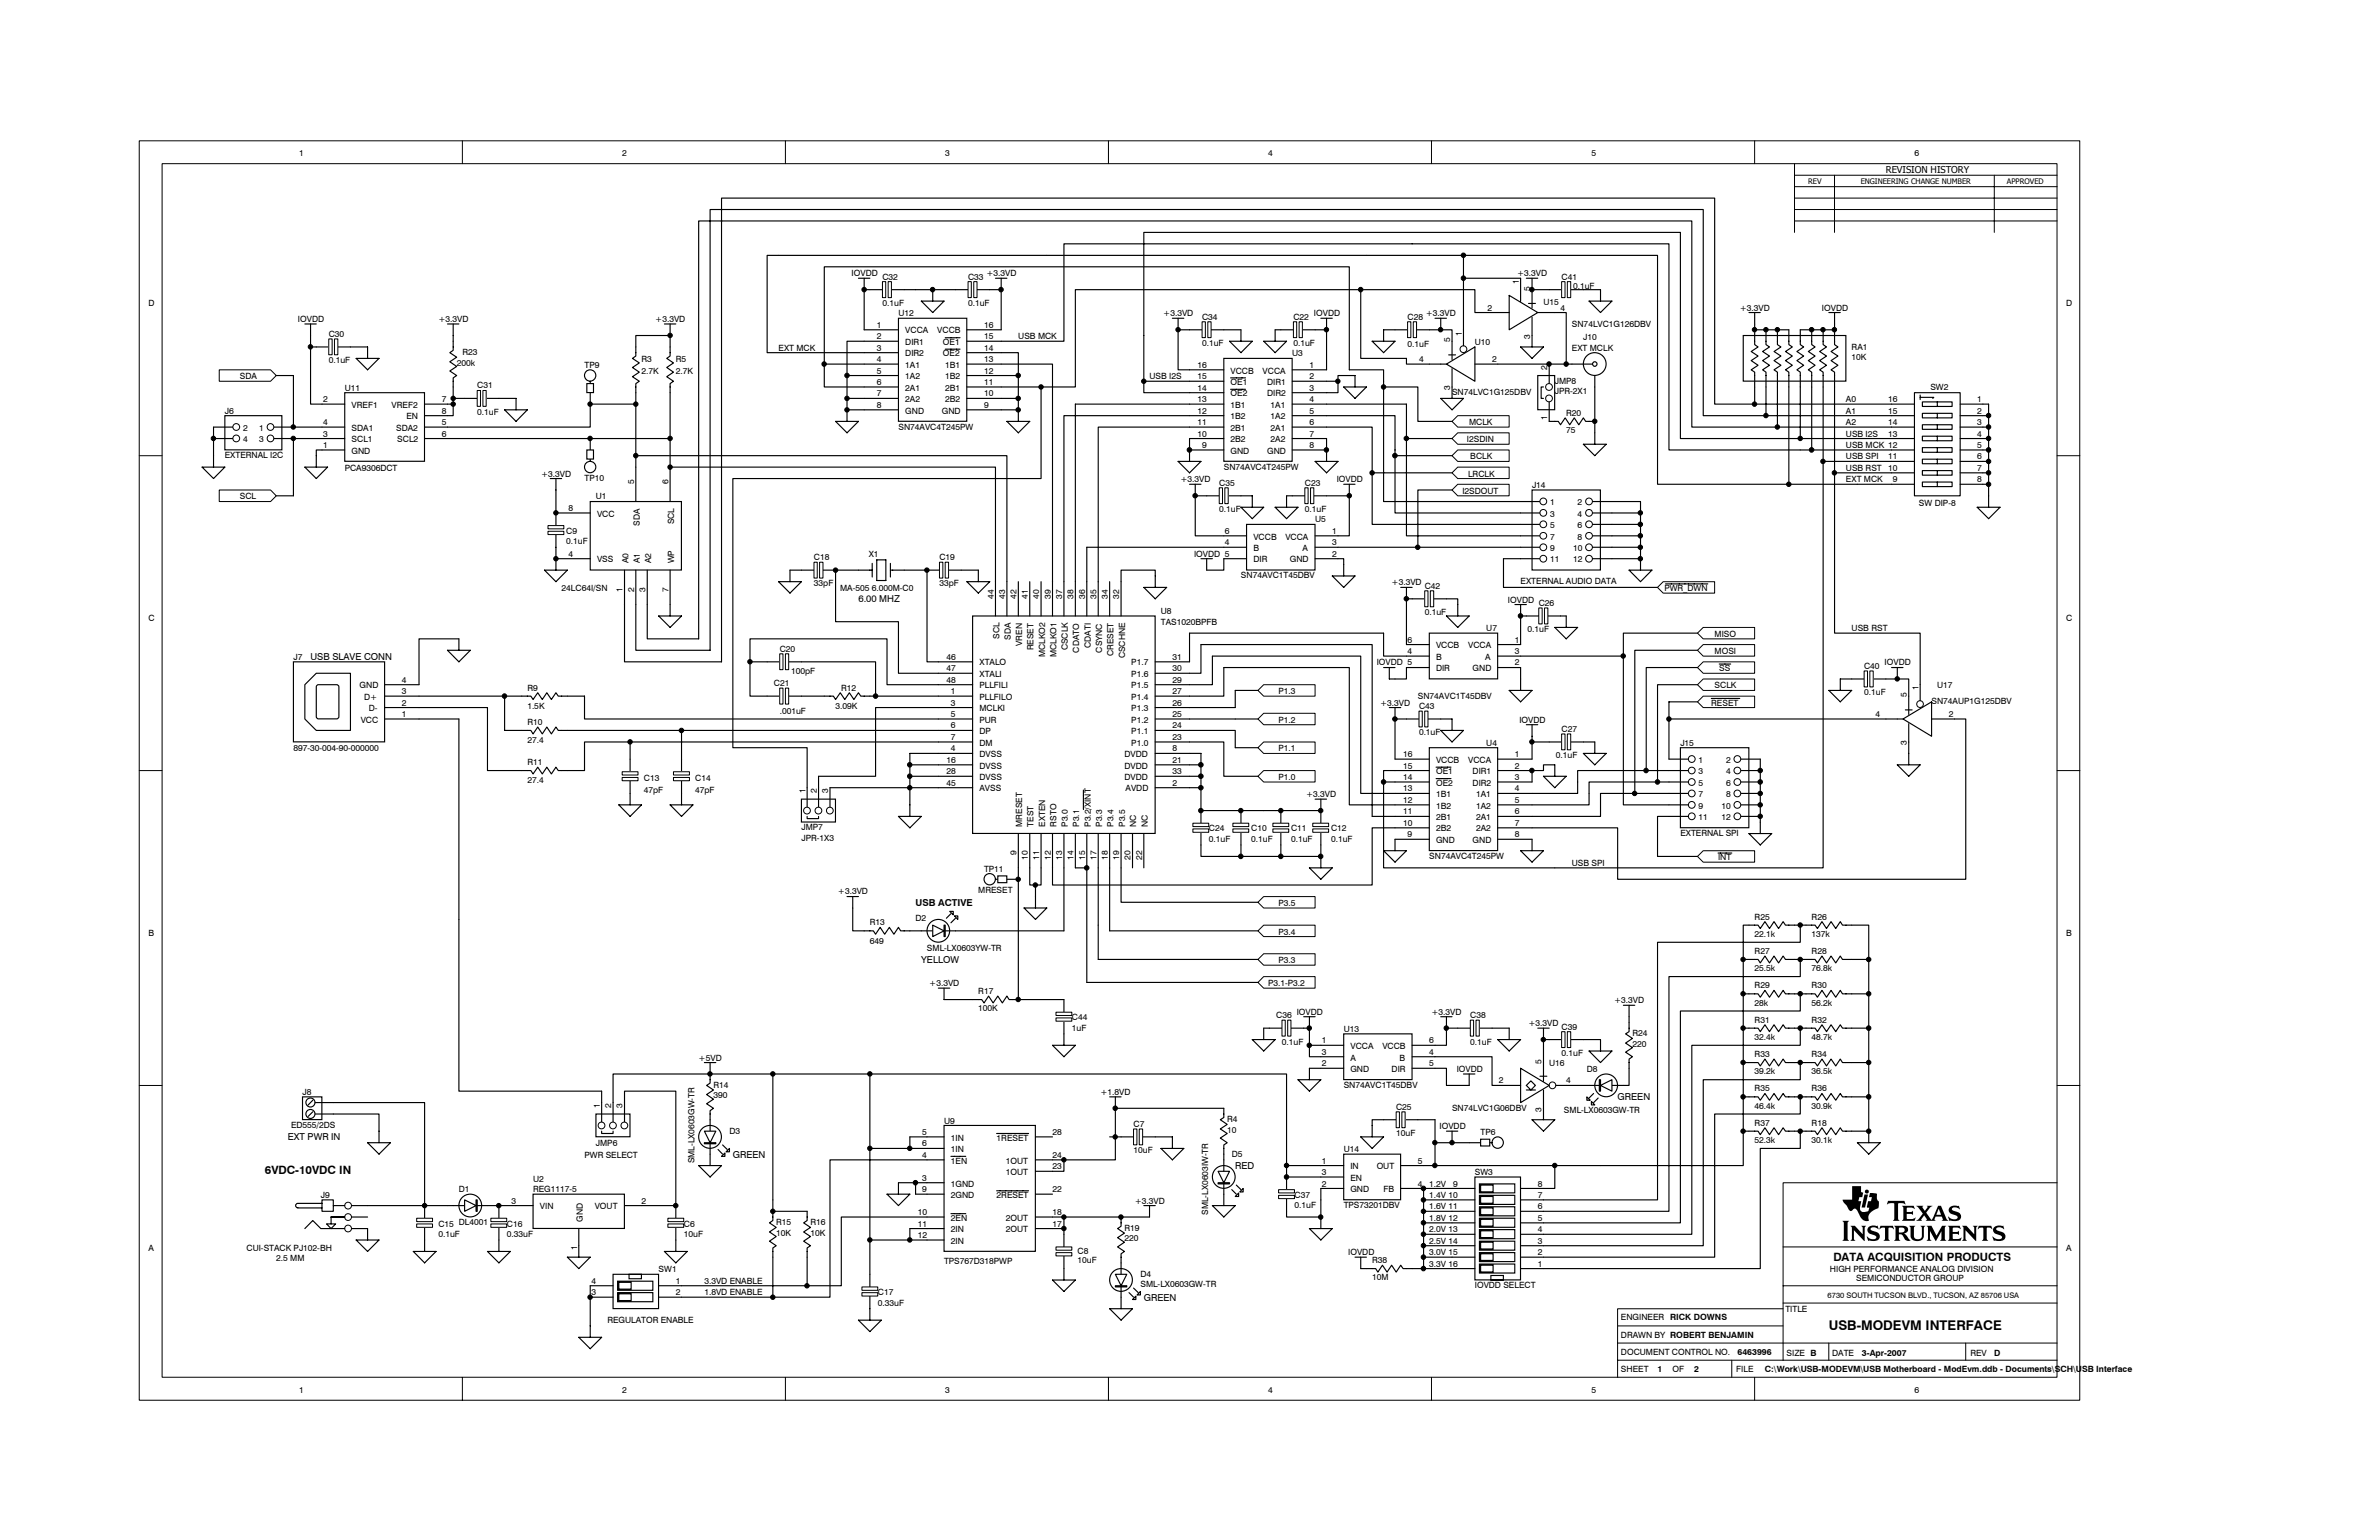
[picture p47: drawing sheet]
<svg xmlns="http://www.w3.org/2000/svg" width="432mm" height="279mm" viewBox="0 0 432 279" stroke-linecap="round" stroke-linejoin="round" font-family="sans-serif">
<defs><g id="words">
<text font-size="12.5" x="334.4" y="225.2">ti</text>
<text font-size="2.4" x="331.9" y="241.2">USB-MODEVM INTERFACE</text>
<g font-size="2.1">
<text x="48.1" y="213.1">6VDC-10VDC IN</text>
<text x="332.8" y="228.9">DATA ACQUISITION PRODUCTS</text>
</g>
<g font-size="1.7">
<text x="342.3" y="31.4">REVISION HISTORY</text>
<text x="155.8" y="109.3">6.00 MHZ</text>
<text x="56.4" y="119.7">USB SLAVE CONN</text>
<text x="166.2" y="164.3">USB ACTIVE</text>
<text x="167.2" y="174.7">YELLOW</text>
<text x="293.6" y="199.6">GREEN</text>
<text x="52.2" y="206.9">EXT PWR IN</text>
<text x="133" y="210">GREEN</text>
<text x="224.2" y="212.1">RED</text>
<text x="207.6" y="236">GREEN</text>
</g>
<g font-size="1.6">
<text x="54.3" y="28.3">1</text>
<text x="112.9" y="28.3">2</text>
<text x="171.6" y="28.3">3</text>
<text x="230.2" y="28.3">4</text>
<text x="288.8" y="28.3">5</text>
<text x="347.5" y="28.3">6</text>
<text x="154.6" y="50.1">IOVDD</text>
<text x="160.2" y="50.7">C32</text>
<text x="175.7" y="50.7">C33</text>
<text x="179" y="50.1">+3.3VD</text>
<text x="275.4" y="50.1">+3.3VD</text>
<text x="275.7" y="51.5" transform="rotate(-90 275.7 51.5)">1</text>
<text x="277.7" y="52.8" transform="rotate(-90 277.7 52.8)">5</text>
<text x="283.4" y="50.7">C41</text>
<text x="285.5" y="52.4">0.1uF</text>
<text x="26.9" y="55.5">D</text>
<text x="54.1" y="58.4">IOVDD</text>
<text x="79.6" y="58.4">+3.3VD</text>
<text x="118.9" y="58.4">+3.3VD</text>
<text x="159.1" y="59.5">1</text>
<text x="160.2" y="55.5">0.1uF</text>
<text x="163.1" y="57.4">U12</text>
<text x="175.7" y="55.5">0.1uF</text>
<text x="178.6" y="59.5">16</text>
<text x="211.1" y="57.4">+3.3VD</text>
<text x="218.2" y="58">C34</text>
<text x="234.8" y="58">C22</text>
<text x="238.5" y="57.4">IOVDD</text>
<text x="255.5" y="58">C28</text>
<text x="258.8" y="57.4">+3.3VD</text>
<text x="270" y="56.3">2</text>
<text x="280.1" y="55.3">U15</text>
<text x="283.2" y="56.3">4</text>
<text x="285.3" y="59.2">SN74LVC1G126DBV</text>
<text x="315.8" y="56.3">+3.3VD</text>
<text x="330.7" y="56.3">IOVDD</text>
<text x="375" y="55.5">D</text>
<text x="59.7" y="61.1">C30</text>
<text x="59.7" y="65.9">0.1uF</text>
<text x="83.9" y="64.5">R23</text>
<text x="116.4" y="65.7">R3</text>
<text x="122.7" y="65.7">R5</text>
<text x="141.3" y="63.6">EXT MCK</text>
<text x="159.1" y="61.5">2</text>
<text x="159.1" y="65.7">4</text>
<text x="159.1" y="63.6">3</text>
<text x="164.3" y="60.5">VCCA</text>
<text x="164.3" y="62.6">DIR1</text>
<text x="164.3" y="64.7">DIR2</text>
<text x="170.1" y="60.5">VCCB</text>
<text x="171.2" y="64.7">OE2</text>
<text x="171.2" y="62.6">OE1</text>
<text x="178.6" y="63.6">14</text>
<text x="178.6" y="61.5">15</text>
<text x="178.6" y="65.7">13</text>
<text x="184.8" y="61.5">USB MCK</text>
<text x="218.2" y="62.8">0.1uF</text>
<text x="234.5" y="64.7">U3</text>
<text x="234.8" y="62.8">0.1uF</text>
<text x="255.5" y="63">0.1uF</text>
<text x="257.6" y="65.7">4</text>
<text x="263.2" y="62.1" transform="rotate(-90 263.2 62.1)">5</text>
<text x="265.3" y="60.9" transform="rotate(-90 265.3 60.9)">1</text>
<text x="267.7" y="62.6">U10</text>
<text x="270.8" y="65.7">2</text>
<text x="277.7" y="61.5" transform="rotate(-90 277.7 61.5)">3</text>
<text x="285.3" y="63.6">EXT MCLK</text>
<text x="287.4" y="61.7">J10</text>
<text x="336.1" y="63.4">RA1</text>
<text x="336.1" y="65.3">10K</text>
<text x="43.5" y="68.8">SDA</text>
<text x="62.6" y="70.9">U11</text>
<text x="82.9" y="66.3">200k</text>
<text x="86.6" y="70.5">C31</text>
<text x="106.1" y="66.7">TP9</text>
<text x="116.4" y="67.8">2.7K</text>
<text x="122.7" y="67.8">2.7K</text>
<text x="159.1" y="67.8">5</text>
<text x="159.1" y="69.9">6</text>
<text x="159.1" y="71.9">7</text>
<text x="164.3" y="66.7">1A1</text>
<text x="164.3" y="68.8">1A2</text>
<text x="164.3" y="70.9">2A1</text>
<text x="171.6" y="70.9">2B1</text>
<text x="171.6" y="68.8">1B2</text>
<text x="171.6" y="66.7">1B1</text>
<text x="178.6" y="71.9">10</text>
<text x="178.6" y="69.9">11</text>
<text x="178.6" y="67.8">12</text>
<text x="208.6" y="68.8">USB I2S</text>
<text x="217.4" y="70.9">14</text>
<text x="217.4" y="68.8">15</text>
<text x="217.4" y="66.7">16</text>
<text x="223.4" y="71.9">OE2</text>
<text x="223.4" y="69.8">OE1</text>
<text x="223.4" y="67.8">VCCB</text>
<text x="229.2" y="67.8">VCCA</text>
<text x="230" y="69.8">DIR1</text>
<text x="230" y="71.9">DIR2</text>
<text x="237.7" y="66.7">1</text>
<text x="237.7" y="68.8">2</text>
<text x="237.7" y="70.9">3</text>
<text x="263.2" y="70.8" transform="rotate(-90 263.2 70.8)">3</text>
<text x="263.5" y="71.7">SN74LVC1G125DBV</text>
<text x="280.8" y="67.1" transform="rotate(-90 280.8 67.1)">2</text>
<text x="282.2" y="69.6">JMP8</text>
<text x="282.2" y="71.5">JPR-2X1</text>
<text x="350.4" y="70.7">SW2</text>
<text x="40.8" y="75">J6</text>
<text x="58.6" y="73">2</text>
<text x="58.6" y="77.1">4</text>
<text x="63.8" y="74">VREF1</text>
<text x="71.1" y="74">VREF2</text>
<text x="73.8" y="76.1">EN</text>
<text x="80.2" y="77.1">5</text>
<text x="80.2" y="73">7</text>
<text x="80.2" y="75">8</text>
<text x="86.6" y="75.2">0.1uF</text>
<text x="159.1" y="74">8</text>
<text x="163.1" y="78">SN74AVC4T245PW</text>
<text x="164.3" y="73">2A2</text>
<text x="164.3" y="75">GND</text>
<text x="170.9" y="75">GND</text>
<text x="171.6" y="73">2B2</text>
<text x="178.6" y="74">9</text>
<text x="217.4" y="77.1">11</text>
<text x="217.4" y="75">12</text>
<text x="217.4" y="73">13</text>
<text x="223.4" y="76.1">1B2</text>
<text x="223.4" y="74">1B1</text>
<text x="230.6" y="74">1A1</text>
<text x="230.6" y="76.1">1A2</text>
<text x="237.7" y="73">4</text>
<text x="237.7" y="75">5</text>
<text x="237.7" y="77.1">6</text>
<text x="266.7" y="77.1">MCLK</text>
<text x="280.8" y="76.2" transform="rotate(-90 280.8 76.2)">1</text>
<text x="284.3" y="75.5">R20</text>
<text x="335" y="73">A0</text>
<text x="335" y="75">A1</text>
<text x="335" y="77.1">A2</text>
<text x="342.7" y="73">16</text>
<text x="342.7" y="75">15</text>
<text x="342.7" y="77.1">14</text>
<text x="358.9" y="73">1</text>
<text x="358.9" y="75">2</text>
<text x="358.9" y="77.1">3</text>
<text x="40.8" y="83.1">EXTERNAL I2C</text>
<text x="44.1" y="78.1">2</text>
<text x="44.1" y="80.2">4</text>
<text x="47" y="78.1">1</text>
<text x="47" y="80.2">3</text>
<text x="58.6" y="81.3">1</text>
<text x="58.6" y="79.2">3</text>
<text x="63.8" y="82.3">GND</text>
<text x="63.8" y="80.2">SCL1</text>
<text x="63.8" y="78.1">SDA1</text>
<text x="71.9" y="78.1">SDA2</text>
<text x="72.1" y="80.2">SCL2</text>
<text x="80.2" y="79.2">6</text>
<text x="217.4" y="79.2">10</text>
<text x="218.2" y="81.3">9</text>
<text x="223.4" y="82.3">GND</text>
<text x="223.4" y="80.2">2B2</text>
<text x="223.4" y="78.1">2B1</text>
<text x="230" y="82.3">GND</text>
<text x="230.6" y="78.1">2A1</text>
<text x="230.6" y="80.2">2A2</text>
<text x="237.7" y="79.2">7</text>
<text x="237.7" y="81.3">8</text>
<text x="266.3" y="80.2">I2SDIN</text>
<text x="266.9" y="83.4">BCLK</text>
<text x="284.3" y="78.6">75</text>
<text x="335" y="79.2">USB I2S</text>
<text x="335" y="81.3">USB MCK 12</text>
<text x="335" y="83.4">USB SPI</text>
<text x="342.7" y="79.2">13</text>
<text x="342.7" y="83.4">11</text>
<text x="358.9" y="79.2">4</text>
<text x="358.9" y="81.3">5</text>
<text x="358.9" y="83.4">6</text>
<text x="62.6" y="85.4">PCA9306DCT</text>
<text x="98.2" y="86.5">+3.3VD</text>
<text x="106.1" y="87.3">TP10</text>
<text x="115.1" y="87.9" transform="rotate(-90 115.1 87.9)">5</text>
<text x="121.3" y="87.9" transform="rotate(-90 121.3 87.9)">6</text>
<text x="214.2" y="87.5">+3.3VD</text>
<text x="221.3" y="88.1">C35</text>
<text x="222.1" y="85.2">SN74AVC4T245PW</text>
<text x="236.8" y="88.1">C23</text>
<text x="242.6" y="87.5">IOVDD</text>
<text x="265.4" y="89.6">I2SDOUT</text>
<text x="266.5" y="86.5">LRCLK</text>
<text x="278.1" y="88.5">J14</text>
<text x="335" y="85.4">USB RST</text>
<text x="335" y="87.5">EXT MCK</text>
<text x="342.7" y="85.4">10</text>
<text x="343.5" y="87.5">9</text>
<text x="358.9" y="85.4">7</text>
<text x="358.9" y="87.5">8</text>
<text x="43.5" y="90.6">SCL</text>
<text x="103.2" y="92.7">8</text>
<text x="108.2" y="90.6">U1</text>
<text x="108.4" y="93.7">VCC</text>
<text x="116.1" y="95.4" transform="rotate(-90 116.1 95.4)">SDA</text>
<text x="122.3" y="95.1" transform="rotate(-90 122.3 95.1)">SCL</text>
<text x="221.3" y="92.9">0.1uF</text>
<text x="236.8" y="92.9">0.1uF</text>
<text x="238.7" y="94.8">U5</text>
<text x="281.4" y="91.7">1</text>
<text x="281.4" y="93.7">3</text>
<text x="281.4" y="95.8">5</text>
<text x="286.3" y="91.7">2</text>
<text x="286.3" y="93.7">4</text>
<text x="286.3" y="95.8">6</text>
<text x="348.3" y="91.9">SW DIP-8</text>
<text x="102.8" y="96.9">C9</text>
<text x="102.8" y="98.7">0.1uF</text>
<text x="103.2" y="101">4</text>
<text x="147.7" y="101.6">C18</text>
<text x="157.7" y="101">X1</text>
<text x="170.5" y="101.6">C19</text>
<text x="216.7" y="101">IOVDD 5</text>
<text x="222.3" y="96.9">6</text>
<text x="222.3" y="98.9">4</text>
<text x="227.5" y="97.9">VCCB</text>
<text x="227.5" y="100">B</text>
<text x="233.3" y="97.9">VCCA</text>
<text x="236.4" y="100">A</text>
<text x="241.8" y="96.9">1</text>
<text x="241.8" y="101">2</text>
<text x="241.8" y="98.9">3</text>
<text x="281.4" y="97.9">7</text>
<text x="281.4" y="100">9</text>
<text x="285.5" y="100">10</text>
<text x="286.3" y="97.9">8</text>
<text x="101.9" y="107.2">24LC64I/SN</text>
<text x="108.4" y="102">VSS</text>
<text x="113" y="107.4" transform="rotate(-90 113 107.4)">1</text>
<text x="114" y="102.2" transform="rotate(-90 114 102.2)">A0</text>
<text x="115.1" y="107.4" transform="rotate(-90 115.1 107.4)">2</text>
<text x="116.1" y="102.2" transform="rotate(-90 116.1 102.2)">A1</text>
<text x="117.2" y="107.4" transform="rotate(-90 117.2 107.4)">3</text>
<text x="118.2" y="102.2" transform="rotate(-90 118.2 102.2)">A2</text>
<text x="121.3" y="107.4" transform="rotate(-90 121.3 107.4)">7</text>
<text x="122.3" y="102.2" transform="rotate(-90 122.3 102.2)">WP</text>
<text x="147.7" y="106.4">33pF</text>
<text x="152.5" y="107.2">MA-505 6.000M-C0</text>
<text x="170.5" y="106.4">33pF</text>
<text x="225.2" y="104.9">SN74AVC1T45DBV</text>
<text x="227.5" y="102">DIR</text>
<text x="234.1" y="102">GND</text>
<text x="252.6" y="106.2">+3.3VD</text>
<text x="258.6" y="106.8">C42</text>
<text x="276" y="106">EXTERNAL AUDIO DATA</text>
<text x="281.4" y="102">11</text>
<text x="285.5" y="102">12</text>
<text x="302.1" y="107.2">PWR_DWN</text>
<text x="26.9" y="112.6">C</text>
<text x="180.4" y="108.6" transform="rotate(-90 180.4 108.6)">44</text>
<text x="182.4" y="108.6" transform="rotate(-90 182.4 108.6)">43</text>
<text x="184.5" y="108.6" transform="rotate(-90 184.5 108.6)">42</text>
<text x="186.6" y="108.6" transform="rotate(-90 186.6 108.6)">41</text>
<text x="188.6" y="108.6" transform="rotate(-90 188.6 108.6)">40</text>
<text x="190.7" y="108.6" transform="rotate(-90 190.7 108.6)">39</text>
<text x="192.8" y="108.6" transform="rotate(-90 192.8 108.6)">37</text>
<text x="194.9" y="108.6" transform="rotate(-90 194.9 108.6)">38</text>
<text x="196.9" y="108.6" transform="rotate(-90 196.9 108.6)">36</text>
<text x="199" y="108.6" transform="rotate(-90 199 108.6)">35</text>
<text x="201.1" y="108.6" transform="rotate(-90 201.1 108.6)">34</text>
<text x="203.2" y="108.6" transform="rotate(-90 203.2 108.6)">32</text>
<text x="210.7" y="111.4">U8</text>
<text x="210.7" y="113.5">TAS1020BPFB</text>
<text x="258.6" y="111.6">0.1uF</text>
<text x="273.7" y="109.3">IOVDD</text>
<text x="279.3" y="109.9">C26</text>
<text x="375" y="112.6">C</text>
<text x="53.3" y="119.7">J7</text>
<text x="141.5" y="118.3">C20</text>
<text x="171.8" y="119.7">46</text>
<text x="181.4" y="115.9" transform="rotate(-90 181.4 115.9)">SCL</text>
<text x="183.5" y="116.1" transform="rotate(-90 183.5 116.1)">SDA</text>
<text x="185.5" y="117.2" transform="rotate(-90 185.5 117.2)">VREN</text>
<text x="187.6" y="118" transform="rotate(-90 187.6 118)">RESET</text>
<text x="189.7" y="119.2" transform="rotate(-90 189.7 119.2)">MCLKO2</text>
<text x="191.7" y="119.2" transform="rotate(-90 191.7 119.2)">MCLKO1</text>
<text x="193.8" y="118" transform="rotate(-90 193.8 118)">CSCLK</text>
<text x="195.9" y="118.4" transform="rotate(-90 195.9 118.4)">CDATO</text>
<text x="198" y="117.6" transform="rotate(-90 198 117.6)">CDATI</text>
<text x="200" y="118.4" transform="rotate(-90 200 118.4)">CSYNC</text>
<text x="202.1" y="119" transform="rotate(-90 202.1 119)">CRESET</text>
<text x="204.2" y="119.4" transform="rotate(-90 204.2 119.4)">CSCHNE</text>
<text x="212.8" y="119.7">31</text>
<text x="255.5" y="116.6">6</text>
<text x="255.5" y="118.7">4</text>
<text x="260.6" y="117.6">VCCB</text>
<text x="260.6" y="119.7">B</text>
<text x="266.5" y="117.6">VCCA</text>
<text x="269.6" y="119.7">A</text>
<text x="269.8" y="114.5">U7</text>
<text x="275" y="118.7">3</text>
<text x="275" y="116.6">1</text>
<text x="277.2" y="114.7">0.1uF</text>
<text x="311.2" y="115.5">MISO</text>
<text x="311.2" y="118.7">MOSI</text>
<text x="336.1" y="114.5">USB RST</text>
<text x="65.3" y="124.9">GND</text>
<text x="72.9" y="125.9">3</text>
<text x="72.9" y="123.9">4</text>
<text x="95.7" y="125.3">R9</text>
<text x="140.5" y="124.5">C21</text>
<text x="143.6" y="122.2">100pF</text>
<text x="152.7" y="125.3">R12</text>
<text x="171.8" y="121.8">47</text>
<text x="171.8" y="123.9">48</text>
<text x="172.6" y="125.9">1</text>
<text x="177.8" y="120.7">XTALO</text>
<text x="177.8" y="122.8">XTALI</text>
<text x="177.8" y="124.9">PLLFILI</text>
<text x="205.3" y="124.9">P1.5</text>
<text x="205.3" y="122.8">P1.6</text>
<text x="205.3" y="120.7">P1.7</text>
<text x="212.8" y="125.9">27</text>
<text x="212.8" y="123.9">29</text>
<text x="212.8" y="121.8">30</text>
<text x="232.1" y="125.9">P1.3</text>
<text x="249.9" y="120.7">IOVDD 5</text>
<text x="260.6" y="121.8">DIR</text>
<text x="267.3" y="121.8">GND</text>
<text x="275" y="120.7">2</text>
<text x="311.2" y="124.9">SCLK</text>
<text x="312" y="121.8">SS</text>
<text x="338.3" y="121.4">C40</text>
<text x="342.1" y="120.7">IOVDD</text>
<text x="348.2" y="125.3" transform="rotate(-90 348.2 125.3)">1</text>
<text x="351.6" y="124.9">U17</text>
<text x="65.5" y="131.1">VCC</text>
<text x="66.1" y="127">D+</text>
<text x="66.9" y="129.1">D-</text>
<text x="72.9" y="130.1">1</text>
<text x="72.9" y="128">2</text>
<text x="95.7" y="128.6">1.5K</text>
<text x="95.7" y="131.6">R10</text>
<text x="141.5" y="129.5">.001uF</text>
<text x="151.7" y="128.6">3.09K</text>
<text x="172.6" y="128">3</text>
<text x="172.6" y="130.1">5</text>
<text x="177.8" y="127">PLLFILO</text>
<text x="177.8" y="129.1">MCLKI</text>
<text x="177.8" y="131.1">PUR</text>
<text x="205.3" y="131.1">P1.2</text>
<text x="205.3" y="129.1">P1.3</text>
<text x="205.3" y="127">P1.4</text>
<text x="212.8" y="130.1">25</text>
<text x="212.8" y="128">26</text>
<text x="232.1" y="131.1">P1.2</text>
<text x="250.5" y="128">+3.3VD</text>
<text x="257.3" y="126.8">SN74AVC1T45DBV</text>
<text x="257.6" y="128.6">C43</text>
<text x="275.8" y="131.1">IOVDD</text>
<text x="310.6" y="128">RESET</text>
<text x="338.3" y="126.2">0.1uF</text>
<text x="340.4" y="130.1">4</text>
<text x="346.1" y="126.5" transform="rotate(-90 346.1 126.5)">5</text>
<text x="350.6" y="127.8">SN74AUP1G125DBV</text>
<text x="353.7" y="130.1">2</text>
<text x="53.3" y="136.3">897-30-004-90-000000</text>
<text x="95.7" y="134.9">27.4</text>
<text x="172.6" y="132.2">6</text>
<text x="172.6" y="134.2">7</text>
<text x="172.6" y="136.3">4</text>
<text x="177.8" y="133.2">DP</text>
<text x="177.8" y="135.3">DM</text>
<text x="177.8" y="137.4">DVSS</text>
<text x="204.1" y="137.4">DVDD</text>
<text x="205.3" y="135.3">P1.0</text>
<text x="205.3" y="133.2">P1.1</text>
<text x="212.8" y="136.3">8</text>
<text x="212.8" y="134.2">23</text>
<text x="212.8" y="132.2">24</text>
<text x="232.1" y="136.3">P1.1</text>
<text x="254.7" y="137.4">16</text>
<text x="257.6" y="133.4">0.1uF</text>
<text x="269.8" y="135.3">U4</text>
<text x="275" y="137.4">1</text>
<text x="282.4" y="137.6">0.1uF</text>
<text x="283.4" y="132.8">C27</text>
<text x="305" y="135.3">J15</text>
<text x="346.1" y="135.2" transform="rotate(-90 346.1 135.2)">3</text>
<text x="95.7" y="138.8">R11</text>
<text x="95.7" y="142.1">27.4</text>
<text x="116.9" y="141.7">C13</text>
<text x="116.9" y="143.8">47pF</text>
<text x="126.2" y="141.7">C14</text>
<text x="126.2" y="143.8">47pF</text>
<text x="146.2" y="144" transform="rotate(-90 146.2 144)">1</text>
<text x="148.3" y="144" transform="rotate(-90 148.3 144)">2</text>
<text x="150.3" y="144" transform="rotate(-90 150.3 144)">3</text>
<text x="171.8" y="138.4">16</text>
<text x="171.8" y="140.5">28</text>
<text x="171.8" y="142.6">45</text>
<text x="177.8" y="139.4">DVSS</text>
<text x="177.8" y="141.5">DVSS</text>
<text x="177.8" y="143.6">AVSS</text>
<text x="204.1" y="141.5">DVDD</text>
<text x="204.1" y="139.4">DVDD</text>
<text x="204.3" y="143.6">AVDD</text>
<text x="212.8" y="142.6">2</text>
<text x="212.8" y="140.5">33</text>
<text x="212.8" y="138.4">21</text>
<text x="232.1" y="141.5">P1.0</text>
<text x="254.7" y="141.5">14</text>
<text x="254.7" y="143.6">13</text>
<text x="254.7" y="139.4">15</text>
<text x="260.6" y="142.6">OE2</text>
<text x="260.6" y="140.5">OE1</text>
<text x="260.6" y="138.4">VCCB</text>
<text x="266.5" y="138.4">VCCA</text>
<text x="267.3" y="140.5">DIR1</text>
<text x="267.3" y="142.6">DIR2</text>
<text x="275" y="143.6">4</text>
<text x="275" y="139.4">2</text>
<text x="275" y="141.5">3</text>
<text x="308.3" y="138.4">1</text>
<text x="308.3" y="140.5">3</text>
<text x="308.3" y="142.6">5</text>
<text x="313.3" y="138.4">2</text>
<text x="313.3" y="140.5">4</text>
<text x="313.3" y="142.6">6</text>
<text x="185.5" y="150" transform="rotate(-90 185.5 150)">MRESET</text>
<text x="187.6" y="150" transform="rotate(-90 187.6 150)">TEST</text>
<text x="189.7" y="150" transform="rotate(-90 189.7 150)">EXTEN</text>
<text x="191.7" y="150" transform="rotate(-90 191.7 150)">RSTO</text>
<text x="193.8" y="150" transform="rotate(-90 193.8 150)">P3.0</text>
<text x="195.9" y="150" transform="rotate(-90 195.9 150)">P3.1</text>
<text x="198" y="150" transform="rotate(-90 198 150)">P3.2/XINT</text>
<text x="200" y="150" transform="rotate(-90 200 150)">P3.3</text>
<text x="202.1" y="150" transform="rotate(-90 202.1 150)">P3.4</text>
<text x="204.2" y="150" transform="rotate(-90 204.2 150)">P3.5</text>
<text x="206.2" y="150" transform="rotate(-90 206.2 150)">NC</text>
<text x="208.3" y="150" transform="rotate(-90 208.3 150)">NC</text>
<text x="237" y="144.6">+3.3VD</text>
<text x="254.7" y="149.8">10</text>
<text x="254.7" y="147.7">11</text>
<text x="254.7" y="145.7">12</text>
<text x="260.6" y="148.8">2B1</text>
<text x="260.6" y="146.7">1B2</text>
<text x="260.6" y="144.6">1B1</text>
<text x="267.9" y="144.6">1A1</text>
<text x="267.9" y="146.7">1A2</text>
<text x="267.9" y="148.8">2A1</text>
<text x="275" y="145.7">5</text>
<text x="275" y="147.7">6</text>
<text x="275" y="149.8">7</text>
<text x="308.3" y="144.6">7</text>
<text x="308.3" y="146.7">9</text>
<text x="308.3" y="148.8">11</text>
<text x="312.5" y="146.7">10</text>
<text x="312.5" y="148.8">12</text>
<text x="313.3" y="144.6">8</text>
<text x="145.5" y="150.7">JMP7</text>
<text x="145.5" y="152.5">JPR-1X3</text>
<text x="184.5" y="155.2" transform="rotate(-90 184.5 155.2)">9</text>
<text x="186.6" y="156" transform="rotate(-90 186.6 156)">10</text>
<text x="188.6" y="156" transform="rotate(-90 188.6 156)">11</text>
<text x="190.7" y="156" transform="rotate(-90 190.7 156)">12</text>
<text x="192.8" y="156" transform="rotate(-90 192.8 156)">13</text>
<text x="194.9" y="156" transform="rotate(-90 194.9 156)">14</text>
<text x="196.9" y="156" transform="rotate(-90 196.9 156)">15</text>
<text x="199" y="156" transform="rotate(-90 199 156)">17</text>
<text x="201.1" y="156" transform="rotate(-90 201.1 156)">18</text>
<text x="203.2" y="156" transform="rotate(-90 203.2 156)">19</text>
<text x="205.2" y="156" transform="rotate(-90 205.2 156)">20</text>
<text x="207.3" y="156" transform="rotate(-90 207.3 156)">22</text>
<text x="219.4" y="150.9">C24</text>
<text x="219.4" y="152.7">0.1uF</text>
<text x="227.1" y="150.9">C10</text>
<text x="227.1" y="152.7">0.1uF</text>
<text x="234.3" y="150.9">C11</text>
<text x="234.3" y="152.7">0.1uF</text>
<text x="241.6" y="150.9">C12</text>
<text x="241.6" y="152.7">0.1uF</text>
<text x="255.5" y="151.9">9</text>
<text x="259.4" y="155.9">SN74AVC4T245PW</text>
<text x="260.6" y="153">GND</text>
<text x="260.6" y="150.9">2B2</text>
<text x="267.3" y="153">GND</text>
<text x="267.9" y="150.9">2A2</text>
<text x="275" y="151.9">8</text>
<text x="305" y="151.7">EXTERNAL SPI</text>
<text x="178.6" y="158.1">TP11</text>
<text x="285.3" y="157.1">USB SPI</text>
<text x="311.8" y="156.1">INT</text>
<text x="152.1" y="162.3">+3.3VD</text>
<text x="157.9" y="167.9">R13</text>
<text x="166.2" y="167.1">D2</text>
<text x="177.6" y="162.1">MRESET</text>
<text x="232.1" y="164.4">P3.5</text>
<text x="318.5" y="166.9">R25</text>
<text x="328.8" y="166.9">R26</text>
<text x="26.9" y="169.8">B</text>
<text x="157.9" y="171.2">649</text>
<text x="168.3" y="172.5">SML-LX0603YW-TR</text>
<text x="232.1" y="169.6">P3.4</text>
<text x="318.5" y="173.1">R27</text>
<text x="318.5" y="170">22.1k</text>
<text x="328.8" y="170">137k</text>
<text x="328.8" y="173.1">R28</text>
<text x="375" y="169.8">B</text>
<text x="168.7" y="178.9">+3.3VD</text>
<text x="230.2" y="178.9">P3.1-P3.2</text>
<text x="232.1" y="174.8">P3.3</text>
<text x="318.5" y="176.2">25.5k</text>
<text x="318.5" y="179.3">R29</text>
<text x="328.8" y="176.2">76.8k</text>
<text x="328.8" y="179.3">R30</text>
<text x="177.6" y="180.4">R17</text>
<text x="177.6" y="183.5">100K</text>
<text x="194.6" y="185.1">C44</text>
<text x="231.6" y="184.7">C36</text>
<text x="235.4" y="184.1">IOVDD</text>
<text x="259.8" y="184.1">+3.3VD</text>
<text x="266.9" y="184.7">C38</text>
<text x="293" y="182">+3.3VD</text>
<text x="318.5" y="182.4">28k</text>
<text x="318.5" y="185.5">R31</text>
<text x="328.8" y="185.5">R32</text>
<text x="328.8" y="182.4">56.2k</text>
<text x="194.6" y="187">1uF</text>
<text x="232.7" y="189.5">0.1uF</text>
<text x="239.9" y="189.3">1</text>
<text x="239.9" y="191.4">3</text>
<text x="243.9" y="187.2">U13</text>
<text x="245.1" y="190.3">VCCA</text>
<text x="250.9" y="190.3">VCCB</text>
<text x="259.4" y="189.3">6</text>
<text x="259.4" y="191.4">4</text>
<text x="266.9" y="189.5">0.1uF</text>
<text x="277.4" y="186.2">+3.3VD</text>
<text x="283.4" y="186.8">C39</text>
<text x="283.4" y="191.6">0.1uF</text>
<text x="296.3" y="188">R24</text>
<text x="296.3" y="189.9">220</text>
<text x="318.5" y="188.7">32.4k</text>
<text x="318.5" y="191.8">R33</text>
<text x="328.8" y="191.8">R34</text>
<text x="328.8" y="188.7">48.7k</text>
<text x="126.8" y="192.4">+5VD</text>
<text x="129.5" y="197.4">R14</text>
<text x="239.9" y="193.4">2</text>
<text x="243.9" y="197.4">SN74AVC1T45DBV</text>
<text x="245.1" y="192.4">A</text>
<text x="245.1" y="194.5">GND</text>
<text x="252.6" y="194.5">DIR</text>
<text x="254" y="192.4">B</text>
<text x="259.4" y="193.4">5</text>
<text x="264.4" y="194.5">IOVDD</text>
<text x="272.1" y="196.6">2</text>
<text x="279.8" y="193" transform="rotate(-90 279.8 193)">5</text>
<text x="281.2" y="193.4">U16</text>
<text x="284.3" y="196.6">4</text>
<text x="288" y="194.5">D8</text>
<text x="318.5" y="194.9">39.2k</text>
<text x="328.8" y="194.9">36.5k</text>
<text x="54.9" y="198.6">J8</text>
<text x="108.9" y="201.1" transform="rotate(-90 108.9 201.1)">1</text>
<text x="111" y="201.1" transform="rotate(-90 111 201.1)">2</text>
<text x="113" y="201.1" transform="rotate(-90 113 201.1)">3</text>
<text x="129.5" y="199.3">390</text>
<text x="171.3" y="203.8">U9</text>
<text x="199.7" y="198.6">+1.8VD</text>
<text x="222.7" y="203.6">R4</text>
<text x="253.4" y="201.3">C25</text>
<text x="263.5" y="201.5">SN74LVC1G06DBV</text>
<text x="279.8" y="201.7" transform="rotate(-90 279.8 201.7)">3</text>
<text x="283.9" y="202">SML-LX0603GW-TR</text>
<text x="318.5" y="198">R35</text>
<text x="318.5" y="201.1">46.4k</text>
<text x="328.8" y="198">R36</text>
<text x="328.8" y="201.1">30.9k</text>
<text x="52.8" y="204.7">ED555/2DS</text>
<text x="108.2" y="208">JMP6</text>
<text x="132.4" y="205.7">D3</text>
<text x="167.4" y="205.9">5</text>
<text x="167.4" y="208">6</text>
<text x="172.6" y="206.9">1IN</text>
<text x="172.6" y="209">1IN</text>
<text x="180.9" y="206.9">1RESET</text>
<text x="191" y="205.9">28</text>
<text x="205.7" y="204.4">C7</text>
<text x="205.7" y="209.2">10uF</text>
<text x="222.7" y="205.5">10</text>
<text x="223.6" y="209.9">D5</text>
<text x="243.9" y="209">U14</text>
<text x="253.4" y="206.1">10uF</text>
<text x="261.3" y="204.9">IOVDD</text>
<text x="268.7" y="205.9">TP6</text>
<text x="318.5" y="204.3">R37</text>
<text x="318.5" y="207.4">52.3k</text>
<text x="328.8" y="204.3">R18</text>
<text x="328.8" y="207.4">30.1k</text>
<text x="96.8" y="214.4">U2</text>
<text x="106.1" y="210.1">PWR SELECT</text>
<text x="126.1" y="211.1" transform="rotate(-90 126.1 211.1)">SML-LX0603GW-TR</text>
<text x="167.4" y="214.2">3</text>
<text x="167.4" y="210.1">4</text>
<text x="172.6" y="215.3">1GND</text>
<text x="172.6" y="211.1">1EN</text>
<text x="182.5" y="213.2">1OUT</text>
<text x="182.5" y="211.1">1OUT</text>
<text x="191" y="212.2">23</text>
<text x="191" y="210.1">24</text>
<text x="239.9" y="211.1">1</text>
<text x="239.9" y="215.3">2</text>
<text x="239.9" y="213.2">3</text>
<text x="245.1" y="212.2">IN</text>
<text x="245.1" y="214.2">EN</text>
<text x="249.9" y="212.2">OUT</text>
<text x="257.3" y="211.1">5</text>
<text x="257.3" y="215.3">4</text>
<text x="259.4" y="215.3">1.2V</text>
<text x="263.8" y="215.3">9</text>
<text x="267.7" y="213.2">SW3</text>
<text x="279.1" y="215.3">8</text>
<text x="58.2" y="217.3">J9</text>
<text x="83.3" y="216.3">D1</text>
<text x="92.8" y="218.4">3</text>
<text x="96.8" y="216.3">REG1117-5</text>
<text x="98" y="219.4">VIN</text>
<text x="105.8" y="221.7" transform="rotate(-90 105.8 221.7)">GND</text>
<text x="107.9" y="219.4">VOUT</text>
<text x="116.4" y="218.4">2</text>
<text x="166.6" y="220.5">10</text>
<text x="167.4" y="216.3">9</text>
<text x="172.6" y="217.3">2GND</text>
<text x="172.6" y="221.5">2EN</text>
<text x="180.9" y="217.3">2RESET</text>
<text x="182.5" y="221.5">2OUT</text>
<text x="191" y="216.3">22</text>
<text x="191" y="220.5">18</text>
<text x="206" y="218.4">+3.3VD</text>
<text x="219.3" y="220.4" transform="rotate(-90 219.3 220.4)">SML-LX0603IW-TR</text>
<text x="235" y="217.3">C37</text>
<text x="235" y="219.2">0.1uF</text>
<text x="243.9" y="219.2">TPS73201DBV</text>
<text x="245.1" y="216.3">GND</text>
<text x="251.1" y="216.3">FB</text>
<text x="259.4" y="217.3">1.4V 10</text>
<text x="259.4" y="219.4">1.6V 11</text>
<text x="259.4" y="221.5">1.8V 12</text>
<text x="279.1" y="221.5">5</text>
<text x="279.1" y="219.4">6</text>
<text x="279.1" y="217.3">7</text>
<text x="26.9" y="226.9">A</text>
<text x="44.7" y="226.9">CUI-STACK PJ102-BH</text>
<text x="79.6" y="222.5">C15 DL4001</text>
<text x="79.6" y="224.4">0.1uF</text>
<text x="92" y="222.5">C16</text>
<text x="92" y="224.4">0.33uF</text>
<text x="104.7" y="226.8" transform="rotate(-90 104.7 226.8)">1</text>
<text x="124.1" y="222.5">C6</text>
<text x="124.1" y="224.4">10uF</text>
<text x="140.9" y="222.3">R15</text>
<text x="140.9" y="224.2">10K</text>
<text x="147.1" y="222.3">R16</text>
<text x="147.1" y="224.2">10K</text>
<text x="166.6" y="222.5">11</text>
<text x="166.6" y="224.6">12</text>
<text x="172.6" y="223.6">2IN</text>
<text x="172.6" y="225.6">2IN</text>
<text x="182.5" y="223.6">2OUT</text>
<text x="191" y="222.5">17</text>
<text x="195.6" y="227.5">C8</text>
<text x="204.1" y="223.4">R19</text>
<text x="204.1" y="225.2">220</text>
<text x="244.7" y="227.7">IOVDD</text>
<text x="259.4" y="223.6">2.0V 13</text>
<text x="259.4" y="225.6">2.5V 14</text>
<text x="259.4" y="227.7">3.0V 15</text>
<text x="279.1" y="227.7">2</text>
<text x="279.1" y="225.6">3</text>
<text x="279.1" y="223.6">4</text>
<text x="375" y="226.9">A</text>
<text x="50.1" y="228.8">2.5 MM</text>
<text x="107.3" y="232.9">4</text>
<text x="119.5" y="230.8">SW1</text>
<text x="122.7" y="232.9">1</text>
<text x="127.8" y="232.9">3.3VD ENABLE</text>
<text x="171.3" y="229.4">TPS767D318PWP</text>
<text x="195.6" y="229.2">10uF</text>
<text x="207" y="231.7">D4</text>
<text x="207" y="233.5">SML-LX0603GW-TR</text>
<text x="249" y="229.2">R38</text>
<text x="249" y="232.3">10M</text>
<text x="259.4" y="229.8">3.3V 16</text>
<text x="267.7" y="233.7">IOVDD SELECT</text>
<text x="279.1" y="229.8">1</text>
<text x="332.1" y="230.8">HIGH PERFORMANCE ANALOG DIVISION</text>
<text x="336.9" y="232.5">SEMICONDUCTOR GROUP</text>
<text x="107.3" y="235">3</text>
<text x="110.2" y="240">REGULATOR ENABLE</text>
<text x="122.7" y="235">2</text>
<text x="127.8" y="235">1.8VD ENABLE</text>
<text x="159.3" y="235">C17</text>
<text x="159.3" y="236.9">0.33uF</text>
<text x="294.2" y="239.6">ENGINEER RICK DOWNS</text>
<text x="324.1" y="238.1">TITLE</text>
<text x="294.2" y="245.8">DOCUMENT CONTROL NO.</text>
<text x="294.2" y="242.7">DRAWN BY ROBERT BENJAMIN</text>
<text x="315.4" y="245.8">6463996</text>
<text x="324.3" y="246">SIZE B</text>
<text x="332.5" y="246">DATE</text>
<text x="337.9" y="246">3-Apr-2007</text>
<text x="357.6" y="246">REV</text>
<text x="362" y="246">D</text>
<text x="294.2" y="248.9">SHEET</text>
<text x="300.8" y="248.9">1</text>
<text x="303.6" y="248.9">OF</text>
<text x="307.5" y="248.9">2</text>
<text x="315.2" y="248.9">FILE</text>
<text x="320.3" y="248.9">C:\Work\USB-MODEVM\USB Motherboard - ModEvm.ddb - Documents\SCH\USB Interface</text>
<text x="54.3" y="252.6">1</text>
<text x="112.9" y="252.6">2</text>
<text x="171.6" y="252.6">3</text>
<text x="230.2" y="252.6">4</text>
<text x="288.8" y="252.6">5</text>
<text x="347.5" y="252.6">6</text>
</g>
<g font-size="1.4">
<text x="328.2" y="33.4">REV</text>
<text x="337.7" y="33.4">ENGINEERING CHANGE NUMBER</text>
<text x="364.3" y="33.4">APPROVED</text>
<text x="331.7" y="235.5">6730 SOUTH TUCSON BLVD., TUCSON, AZ 85706 USA</text>
</g>
</g></defs>
<g fill="none" stroke="#000" stroke-width=".18">
<path d="M25.3 25.5h352.2v228.5h-352.2zM29.4 29.7h344v220.2h-344zM83.9 25.5v4.2M142.6 25.5v4.2M201.2 25.5v4.2M259.8 25.5v4.2M318.5 25.5v4.2M325.7 29.7v12.5M325.7 31.8h47.7M325.7 33.9h47.7M325.7 35.9h47.7M325.7 38h47.7"/>
<path d="M333 31.8v10.4M362 31.8v10.4M325.7 40.1h47.7M25.3 82.7h4.1M373.4 82.7h4.1M25.3 139.8h4.1M373.4 139.8h4.1M25.3 196.9h4.1M373.4 196.9h4.1M373.4 214.6h-49.8v32.2M323.6 237.4h-30v6.3M323.6 233.3h49.8"/>
<path d="M323.6 236.4h49.8M323.6 226.2h49.8M83.9 249.9v4.2M142.6 249.9v4.2M201.2 249.9v4.2M259.8 249.9v4.2M293.6 243.7h79.8M293.6 246.8h79.8M293.6 243.7v6.2M314.3 246.8v3.1M318.5 249.9v4.2M331.9 243.7v3.1"/>
<path d="M356.8 243.7v3.1"/>
<circle cx="63.2" cy="218.7" r=".62"/>
<circle cx="63.2" cy="222.9" r=".62"/>
<circle cx="63.2" cy="220.8" r=".62"/>
</g>
<g fill="none" stroke="#000" stroke-width=".21">
<path d="M54.1 218.3a.4 .4 0 0 0-.4 .4 .4 .4 0 0 0 .4 .4M54.1 219.2h4.3M54.1 218.3h4.3M58.4 217.7h2.1v2.1h-2.1zM60.5 202.1h8.3v5.2M60.5 218.7h2.1M63.8 218.7h17.4M66.7 207.3h4.2l-2.1 2.1zM77.1 218.7v2.5M55.3 222.9l1.5-1.5 1.4 1.5h4.4M59.3 222.1h1.6l-.8 .8zM60.1 220.8h2.5h-2.5"/>
<path d="M60.1 220.8v1.3M63.8 222.9h2.9v2.1M63.8 220.8h2.9M64.6 225h4.2l-2.1 2zM75 227h4.1l-2 2.1zM77.1 222.5v4.5"/>
</g>
<path d="M75.6 222.1h2.9v.6h-2.9z" fill="#fff"/>
<path d="M75.6 222.1h2.9v.6h-2.9z" fill="none" stroke="#000" stroke-width=".18"/>
<path d="M75.6 221h2.9v.6h-2.9z" fill="#fff"/>
<path d="M75.6 221h2.9v.6h-2.9zM293.6 240.6h30" fill="none" stroke="#000" stroke-width=".18"/>
<g fill="none" stroke="#000" stroke-width=".21">
<path d="M176.5 111.8h33.2v39.4h-33.2zM180.7 105.5v6.3M182.8 105.5v6.3M184.8 105.5v6.3M186.9 105.5v6.3M189 105.5v6.3M191 105.5v6.3M193.1 105.5v6.3M195.2 105.5v6.3M197.3 105.5v6.3M199.3 105.5v6.3M201.4 105.5v6.3"/>
<path d="M203.5 105.5v6.3M53.3 120.1h16.5v14.5h-16.5zM170.3 120.1h6.2M170.3 122.1h6.2M170.3 124.2h6.2M170.3 126.3h6.2M170.3 128.4h6.2M170.3 130.4h6.2M170.3 132.5h6.2M170.3 134.6h6.2M170.3 136.7h6.2M170.3 138.8h6.2"/>
<path d="M209.7 120.1h6.2M209.7 122.1h6.2M209.7 124.2h6.2M209.7 126.3h6.2M209.7 128.4h6.2M209.7 130.4h6.2M209.7 132.5h6.2M209.7 134.6h6.2M209.7 136.7h6.2M209.7 138.8h6.2M170.3 140.8h6.2M170.3 142.9h6.2"/>
<path d="M184.8 151.2v6.3M186.9 151.2v6.3M189 151.2v6.3M191 151.2v6.3M193.1 151.2v6.3M195.2 151.2v6.3M196.6 143.3v3.6M197.3 151.2v6.3M199.3 151.2v6.3M201.4 151.2v6.3M203.5 151.2v6.3M205.6 151.2v6.3"/>
<path d="M207.6 151.2v6.3M209.7 140.8h6.2M209.7 142.9h6.2"/>
</g>
<path d="M55.3 124.2l2.1-2.1h6.2v10.4h-6.2l-2.1-2.1z" fill-rule="evenodd" fill="#fff" stroke="#000" stroke-width=".21"/>
<path d="M57.6 124.3l3.5-.1 .4 .2v5.6l-.2 .4h-3.5l-.3-.2-.1-5.6zM69.8 130.4h6.3M69.8 128.4h6.3M69.8 126.3h6.3M69.8 124.2h6.3M94.7 126.3h1.7l.4 .6 .8-1.2 .8 1.2 .9-1.2 .8 1.2 .8-1.2 .4 .6h1.7M94.7 132.5h1.7l.4 .7 .8-1.3 .8 1.3 .9-1.3 .8 1.3 .8-1.3 .4 .6h1.7M94.7 139.8h1.7l.4 .6 .8-1.2 .8 1.2 .9-1.2 .8 1.2 .8-1.2 .4 .6h1.7M114.4 137.7v2.5M114.4 141.5v2.5" fill="none" stroke="#000" stroke-width=".21"/>
<path d="M112.9 141.1h2.9v.5h-2.9z" fill="#fff"/>
<path d="M112.9 141.1h2.9v.5h-2.9z" fill="none" stroke="#000" stroke-width=".18"/>
<path d="M112.9 140h2.9v.6h-2.9z" fill="#fff"/>
<path d="M112.9 140h2.9v.6h-2.9z" fill="none" stroke="#000" stroke-width=".18"/>
<path d="M123.7 137.7v2.5M123.7 141.5v2.5" fill="none" stroke="#000" stroke-width=".21"/>
<path d="M122.3 141.1h2.8v.5h-2.8z" fill="#fff"/>
<path d="M122.2 141.1h2.9v.5h-2.9z" fill="none" stroke="#000" stroke-width=".18"/>
<path d="M122.3 140h2.8v.6h-2.8z" fill="#fff"/>
<path d="M122.2 140h2.9v.6h-2.9z" fill="none" stroke="#000" stroke-width=".18"/>
<path d="M81.2 118h4.2l-2.1 2.1zM83.3 115.9v2.1M112.3 146h4.1l-2 2.1zM114.4 144v2M121.6 146h4.2l-2.1 2.1zM123.7 144v2M81.2 218.7h1.1M109.2 200v4.2" fill="none" stroke="#000" stroke-width=".21"/>
<circle cx="109.2" cy="204.2" r=".62" fill="#fff" stroke="#000" stroke-width=".18"/>
<path d="M108.2 202.1h6.1v4.1h-6.1zM109.2 205.2v.4h2.1v-.4M111.3 200v4.2" fill="none" stroke="#000" stroke-width=".21"/>
<circle cx="111.2" cy="204.2" r=".62" fill="#fff" stroke="#000" stroke-width=".18"/>
<path d="M113.4 200v4.2" fill="none" stroke="#000" stroke-width=".21"/>
<circle cx="113.3" cy="204.2" r=".62" fill="#fff" stroke="#000" stroke-width=".18"/>
<path d="M83.3 130.4v36.4M139.2 120.1h2.5M143 120.1h2.5M113.4 200v-2h9.3v20.7" fill="none" stroke="#000" stroke-width=".21"/>
<path d="M142.6 118.6h.6v2.9h-.6z" fill="#fff"/>
<path d="M142.6 118.6h.6v2.9h-.6z" fill="none" stroke="#000" stroke-width=".18"/>
<path d="M141.5 118.6h.6v2.9h-.6z" fill="#fff"/>
<path d="M141.5 118.6h.6v2.9h-.6z" fill="none" stroke="#000" stroke-width=".18"/>
<path d="M139.2 126.3h2.5M143 126.3h2.5" fill="none" stroke="#000" stroke-width=".21"/>
<path d="M142.6 124.9h.6v2.8h-.6z" fill="#fff"/>
<path d="M142.6 124.8h.6v2.9h-.6z" fill="none" stroke="#000" stroke-width=".18"/>
<path d="M141.5 124.9h.6v2.8h-.6z" fill="#fff"/>
<path d="M141.5 124.8h.6v2.9h-.6z" fill="none" stroke="#000" stroke-width=".18"/>
<g fill="none" stroke="#000" stroke-width=".21">
<path d="M145.5 103.4h2.4M149.2 103.4h2.5M158.3 103.4h-6.6v9.4h11.4v9.3h7.2M158.3 102.2v2.5M159.1 101.6h1.7v3.7h-1.7zM161.6 103.4h6.7v16.7h2M161.6 102.2v2.5M136.1 120.1v-4.2h24.9v8.3h9.3M139.2 120.1h-3.1v6.2h3.1M145.5 126.3h5.8l.4 .6 .8-1.2 .8 1.2 .9-1.2 .8 1.2 .8-1.2 .4 .6h14.1M145.5 120.1h13.4v6.2M165.1 138.8h5.2"/>
<path d="M170.3 136.7h-5.2v11.4M163.1 148.1h4.1l-2.1 2.1zM165.1 140.8h5.2M165.1 142.9h5.2"/>
</g>
<path d="M148.8 102h.6v2.9h-.6z" fill="#fff"/>
<path d="M148.8 102h.6v2.9h-.6z" fill="none" stroke="#000" stroke-width=".18"/>
<path d="M147.8 102h.5v2.9h-.5z" fill="#fff"/>
<path d="M147.7 102h.6v2.9h-.6z" fill="none" stroke="#000" stroke-width=".18"/>
<path d="M168.3 103.4h2.4M172 103.4h2.5" fill="none" stroke="#000" stroke-width=".21"/>
<path d="M171.6 102h.6v2.9h-.6z" fill="#fff"/>
<path d="M171.6 102h.6v2.9h-.6z" fill="none" stroke="#000" stroke-width=".18"/>
<path d="M170.5 102h.6v2.9h-.6z" fill="#fff"/>
<path d="M170.5 102h.6v2.9h-.6z" fill="none" stroke="#000" stroke-width=".18"/>
<g fill="none" stroke="#000" stroke-width=".21">
<path d="M115.4 73.3v17.7M121.6 79.6v11.4M99.9 86.8h2M100.9 93.1h6.2M100.9 86.8v8.8M100.9 96.8v6.6M107.1 91h16.6v12.4h-16.6zM98.8 103.4h4.2l-2.1 2.1zM100.9 101.4h6.2M113.4 103.4v6.3M115.4 103.4v6.3M117.5 103.4v6.3"/>
<path d="M121.6 103.4v6.3M141.3 105.5h4.2l-2.1 2.1zM143.4 103.4v2.1M175.5 105.5h4.1l-2 2.1zM177.6 103.4v2.1M215.9 136.7h2.1v6.2h-2.1M215.9 138.8h2.1M186.9 157.5v3.1h2.1v-3.1M215.9 140.8h2.1M238.7 145h2.1M239.7 145v2.1M185.9 164.7h4.1l-2.1 2.1z"/>
<path d="M187.9 162.7v2"/>
</g>
<path d="M99.5 96.4h2.8v.6h-2.8z" fill="#fff"/>
<path d="M99.5 96.4h2.8v.6h-2.8z" fill="none" stroke="#000" stroke-width=".18"/>
<path d="M99.5 95.4h2.8v.5h-2.8z" fill="#fff"/>
<path d="M99.5 95.4h2.8v.5h-2.8z" fill="none" stroke="#000" stroke-width=".18"/>
<g fill="none" stroke="#000" stroke-width=".21">
<path d="M107.1 69.2v4.1"/>
<circle cx="107.1" cy="68.1" r="1.03"/>
</g>
<path d="M106.5 69.6h1.2v1.6h-1.2z" fill-rule="evenodd" fill="#fff" stroke="#000" stroke-width=".21"/>
<g fill="none" stroke="#000" stroke-width=".21">
<path d="M107.1 79.6v4.1"/>
<circle cx="107.1" cy="84.7" r="1.03"/>
</g>
<path d="M106.5 81.6h1.2v1.7h-1.2z" fill-rule="evenodd" fill="#fff" stroke="#000" stroke-width=".21"/>
<path d="M120.6 58.8h2.1M121.6 58.8v2.1M115.4 62.9v1.7l-.6 .4 1.2 .8-1.2 .9 1.2 .8-1.2 .8 1.2 .9-.6 .4v3.7M121.6 62.9v1.7l-.6 .4 1.2 .8-1.2 .9 1.2 .8-1.2 .8 1.2 .9-.6 .4v10M115.4 82.7h67.4v22.8M121.6 84.7h59.1v20.8M203.5 105.5v-2.1h6.2v3.2M207.6 106.6h4.2l-2.1 2z" fill="none" stroke="#000" stroke-width=".21"/>
<g fill="#fff" stroke="#000" stroke-width=".18">
<path d="M263.5 76.5l1.1-1.1h9.3v2.1h-9.3z" fill-rule="evenodd"/>
<path d="M263.5 82.7l1.1-1.1h9.3v2.1h-9.3z" fill-rule="evenodd"/>
<path d="M263.5 85.8l1.1-1h9.3v2h-9.3z" fill-rule="evenodd"/>
<path d="M263.5 79.6l1.1-1.1h9.3v2.1h-9.3z" fill-rule="evenodd"/>
<path d="M263.5 88.9l1.1-1h9.3v2.1h-9.3z" fill-rule="evenodd"/>
</g>
<path d="M181.7 66.1h9.3v39.4M215.9 75.4h-22.8v30.1M215.9 77.5h-16.6v28M215.9 73.3h-20.7v32.2M197.3 99.3v6.2" fill="none" stroke="#000" stroke-width=".21"/>
<path d="M308.1 155.4l1-1.1h9.4v2.1h-9.4z" fill-rule="evenodd" fill="#fff" stroke="#000" stroke-width=".18"/>
<path d="M311.8 154.8h2.5" fill="none" stroke="#000" stroke-width=".21"/>
<g fill="#fff" stroke="#000" stroke-width=".18">
<path d="M308.1 114.9l1-1.1h9.4v2.1h-9.4z" fill-rule="evenodd"/>
<path d="M308.1 118l1-1.1h9.4v2.1h-9.4z" fill-rule="evenodd"/>
<path d="M308.1 121.1l1-1h9.4v2.1h-9.4z" fill-rule="evenodd"/>
</g>
<path d="M312 120.5h2.1" fill="none" stroke="#000" stroke-width=".21"/>
<path d="M308.1 124.2l1-1h9.4v2.1h-9.4z" fill-rule="evenodd" fill="#fff" stroke="#000" stroke-width=".18"/>
<g fill="none" stroke="#000" stroke-width=".21">
<path d="M292.6 91h5.2v12.4M292.6 93.1h5.2M292.6 95.1h5.2M292.6 97.2h5.2M292.6 99.3h5.2M215.9 114.9v5.2M218 116.9h31.1v31.2M220.1 119h26.9v25h6.2M295.7 103.4h4.1l-2 2.1zM222.1 121.1h22.8v24.9h8.3M193.1 157.5v11.4M197.3 157.5v20.7"/>
<path d="M225.2 147.1v2.5M225.2 150.8v2.5M317.4 151.2h4.2l-2.1 2.1zM319.5 149.2v2M83.3 166.8v31.2h25.9M153.7 162.7h2.1M154.8 162.7v2M156.8 168.9h1.7l.4 .6 .8-1.3 .9 1.3 .8-1.3 .8 1.3 .9-1.3 .4 .7h3.7M140.3 194.9h-29v5.1M60.5 200h16.6v18.7M116.4 218.7h6.3M222.1 201.1v1.6l-.6 .5 1.2 .8-1.2 .8 1.2 .8-1.2 .9 1.2 .8-.6 .4v1.7"/>
</g>
<path d="M223.8 150.4h2.9v.6h-2.9z" fill="#fff"/>
<path d="M223.8 150.4h2.9v.6h-2.9z" fill="none" stroke="#000" stroke-width=".18"/>
<path d="M223.8 149.4h2.9v.6h-2.9z" fill="#fff"/>
<path d="M223.8 149.4h2.9v.6h-2.9z" fill="none" stroke="#000" stroke-width=".18"/>
<path d="M232.5 147.1v2.5M232.5 150.8v2.5" fill="none" stroke="#000" stroke-width=".21"/>
<path d="M231.1 150.4h2.8v.6h-2.8z" fill="#fff"/>
<path d="M231 150.4h2.9v.6h-2.9z" fill="none" stroke="#000" stroke-width=".18"/>
<path d="M231.1 149.4h2.8v.6h-2.8z" fill="#fff"/>
<path d="M231 149.4h2.9v.6h-2.9z" fill="none" stroke="#000" stroke-width=".18"/>
<path d="M239.7 147.1v2.5M239.7 150.8v2.5" fill="none" stroke="#000" stroke-width=".21"/>
<path d="M238.3 150.4h2.9v.6h-2.9z" fill="#fff"/>
<path d="M238.3 150.4h2.9v.6h-2.9z" fill="none" stroke="#000" stroke-width=".18"/>
<path d="M238.3 149.4h2.9v.6h-2.9z" fill="#fff"/>
<path d="M238.3 149.4h2.9v.6h-2.9z" fill="none" stroke="#000" stroke-width=".18"/>
<g fill="none" stroke="#000" stroke-width=".21">
<path d="M239.7 57.7h2.1M240.8 57.7v2.1M240.8 77.5h8.3v8.3h14.5M251.1 69.2v21.8h24.9M263.6 79.6h-8.3v17.6h20.7M197.3 99.3h24.8M234.6 90h2.5M238.3 90h2.5M238.7 83.7h4.2l-2.1 2.1zM240.8 81.6v2.1M242.9 99.3h14.5M243.9 87.9h2"/>
<path d="M244.9 87.9v2.1M249.1 85.8v9.3h26.9M263.6 88.9h-6.2v10.4h18.6M83.3 115.9h-7.2v8.3M241.8 104.5h4.1l-2 2.1zM243.9 102.4v2.1M76.1 126.3h15.5v6.2h3.1M76.1 128.4h12.4v11.4h6.2M76.1 130.4h7.2M91.6 126.3h3.1M103 126.3h3.1v4.1h64.2M103 132.5h67.3"/>
<path d="M114.4 134.6v3.1M123.7 132.5v5.2M170.3 134.6h-64.2v5.2h-3.1M195.2 157.5h2.1M218 142.9v4.2M225.2 153.3v2.1h14.5M225.2 147.1h14.5M232.5 153.3v2.1M237.7 157.5h4.1l-2.1 2zM239.7 153.3v4.2M220.1 218.7h4.1l-2.1 2.1zM222.1 216.7v2"/>
</g>
<path d="M236.9 88.5h.5v2.9h-.5z" fill="#fff"/>
<path d="M236.8 88.5h.6v2.9h-.6z" fill="none" stroke="#000" stroke-width=".18"/>
<path d="M237.9 88.5h.6v2.9h-.6z" fill="#fff"/>
<path d="M237.9 88.5h.6v2.9h-.6z" fill="none" stroke="#000" stroke-width=".18"/>
<path d="M232.5 59.8h2.5M236.2 59.8h2.5M231.4 92h4.2l-2.1 2.1zM233.5 90v2" fill="none" stroke="#000" stroke-width=".21"/>
<path d="M235.8 58.4h.6v2.9h-.6z" fill="#fff"/>
<path d="M235.8 58.4h.6v2.9h-.6z" fill="none" stroke="#000" stroke-width=".18"/>
<path d="M234.8 58.4h.6v2.9h-.6z" fill="#fff"/>
<path d="M234.8 58.4h.6v2.9h-.6z" fill="none" stroke="#000" stroke-width=".18"/>
<g fill="none" stroke="#000" stroke-width=".21">
<path d="M231.4 59.8v2.1M240.8 59.8v7.3M229.4 61.9h4.1l-2.1 2.1zM308.1 118h-11.4v26h6.2M308.1 114.9h-13.5v31.1h8.3M277 131.5h2.1M278.1 131.5v6.2M281.2 134.6h2.5M284.9 134.6h2.5M308.1 124.2h-7.2v17.7h2M308.1 121.1h-9.3v18.7h4.1M249.1 148.1h4.1"/>
<path d="M276 154.3h4.1l-2 2.1zM278.1 152.3v2"/>
</g>
<path d="M284.5 133.2h.6v2.8h-.6z" fill="#fff"/>
<path d="M284.5 133.2h.6v2.8h-.6z" fill="none" stroke="#000" stroke-width=".18"/>
<path d="M283.5 133.2h.6v2.8h-.6z" fill="#fff"/>
<path d="M283.4 133.2h.7v2.8h-.7z" fill="none" stroke="#000" stroke-width=".18"/>
<path d="M215.9 114.9h35.2M254.2 106.6h2.1M255.3 106.6v2M277 111.8h2.5M280.8 111.8h2.4M273.9 125.3h4.2l-2.1 2zM276 123.2v2.1M287.4 136.7h4.1l-2 2.1zM289.5 134.6v2.1" fill="none" stroke="#000" stroke-width=".21"/>
<path d="M279.3 110.3h.6v2.9h-.6z" fill="#fff"/>
<path d="M279.3 110.3h.6v2.9h-.6z" fill="none" stroke="#000" stroke-width=".18"/>
<path d="M280.4 110.3h.5v2.9h-.5z" fill="#fff"/>
<path d="M280.3 110.3h.6v2.9h-.6z" fill="none" stroke="#000" stroke-width=".18"/>
<g fill="none" stroke="#000" stroke-width=".21">
<path d="M317.4 56.7h2.1M318.5 56.7v2.1M181.7 61.9h11.4v-17.7h109.8v37.4h23.9M215.9 71.2h-8.3v-29h97.4v37.4h21.8M324.7 70.2v17.7M328.8 70.2v11.4M330.9 70.2v87.3h-48.7M333 70.2v15.6M360.9 73.3v18.7M215.9 87.9h2.1M216.9 87.9v2.1M358.9 92h4.1l-2.1 2.1z"/>
<path d="M275 109.7h2M276 109.7v2.1M282.2 113.8h4.2l-2.1 2.1zM284.3 111.8v2M180.7 159.5h4.1M262.5 205.2h2.1M263.6 205.2v2.1"/>
<circle cx="179.6" cy="159.5" r="1.03"/>
</g>
<path d="M181.1 158.9h1.6v1.2h-1.6z" fill-rule="evenodd" fill="#fff" stroke="#000" stroke-width=".21"/>
<path d="M140.3 194.9v22.8M107.1 233.3v9.3M140.3 228.1v7.2h-16.6M146.5 228.1v5.2h-22.8M155.8 239.5h4.2l-2.1 2.1zM157.9 231.2v2.5M157.9 234.9v4.6M105.1 242.6h4.1l-2.1 2.1z" fill="none" stroke="#000" stroke-width=".21"/>
<path d="M156.5 234.5h2.8v.6h-2.8z" fill="#fff"/>
<path d="M156.4 234.5h2.9v.6h-2.9z" fill="none" stroke="#000" stroke-width=".18"/>
<path d="M156.5 233.5h2.8v.6h-2.8z" fill="#fff"/>
<path d="M156.4 233.5h2.9v.6h-2.9z" fill="none" stroke="#000" stroke-width=".18"/>
<path d="M203.5 206.3h2.5M207.2 206.3h2.5" fill="none" stroke="#000" stroke-width=".21"/>
<path d="M206.8 204.9h.6v2.8h-.6z" fill="#fff"/>
<path d="M206.8 204.8h.6v2.9h-.6z" fill="none" stroke="#000" stroke-width=".18"/>
<path d="M205.8 204.9h.6v2.8h-.6z" fill="#fff"/>
<path d="M205.7 204.8h.7v2.9h-.7z" fill="none" stroke="#000" stroke-width=".18"/>
<g fill="none" stroke="#000" stroke-width=".21">
<path d="M154.8 164.7v4.2h2M176.5 181.4h1.7l.4 .6 .8-1.3 .9 1.3 .8-1.3 .8 1.3 .9-1.3 .4 .7h1.6M168.3 214.6h3M168.3 210.4h3M168.3 206.3h3M168.3 208.4h3M168.3 216.7h3M171.3 204.2h16.6v22.8h-16.6zM172.6 209.8h2.7M180.9 216h5.8M180.9 205.6h5.8M187.9 210.4h3.1"/>
<path d="M187.9 206.3h3.1M187.9 216.7h3.1M193.1 210.4v2.1h-5.2M201.4 206.3h2.1M207.6 218.7h2.1M208.6 218.7v2.1h-20.7M168.3 220.8h3M168.3 222.9h3M168.3 225h3M172.6 220.2h2.7M193.1 220.8v2.1h-5.2M193.1 223.9v2.5"/>
<path d="M193.1 227.7v2.5"/>
</g>
<path d="M191.7 227.3h2.8v.6h-2.8z" fill="#fff"/>
<path d="M191.7 227.3h2.8v.6h-2.8z" fill="none" stroke="#000" stroke-width=".18"/>
<path d="M191.7 226.3h2.8v.5h-2.8z" fill="#fff"/>
<path d="M191.7 226.2h2.8v.6h-2.8z" fill="none" stroke="#000" stroke-width=".18"/>
<path d="M161 216.7h4.1l-2 2zM163.1 214.6v2.1M168.3 208.4h-10.4v22.8M168.3 210.4h-17.7v24.9h-10.3M223.6 215.8l.8 .9M224.4 215l.8 .8M157.9 225h10.4M165.1 222.9v2.1M191 232.2h4.2l-2.1 2.1zM193.1 230.2v2" fill="none" stroke="#000" stroke-width=".21"/>
<g fill="#fff" stroke="#000" stroke-width=".21">
<path d="M224.8 216.4v.7h-.6z"/>
<path d="M225.6 215.6v.7h-.6z"/>
</g>
<path d="M222.1 210.4v2.1M222.1 214.6v2.1" fill="none" stroke="#000" stroke-width=".21"/>
<g fill="#fff" stroke="#000" stroke-width=".21">
<path d="M221.1 212.5h2.1l-1.1 2.1z"/>
<path d="M221.1 214.6h2.1v.2h-2.1z" fill-rule="evenodd"/>
</g>
<g fill="none" stroke="#000" stroke-width=".21">
<path d="M172.6 165.8l-.8 .8M173.4 166.6l-.8 .8"/>
<circle cx="222.1" cy="213.5" r="2.07"/>
</g>
<g fill="#fff" stroke="#000" stroke-width=".21">
<path d="M173.2 166.2h.6v.6z"/>
<path d="M172.4 165.3h.6v.7z"/>
</g>
<path d="M167.2 168.9h2.1M171.3 168.9h2.1" fill="none" stroke="#000" stroke-width=".21"/>
<g fill="#fff" stroke="#000" stroke-width=".21">
<path d="M169.3 167.8l2 1.1-2 1z"/>
<path d="M171.3 167.8h.3v2.1h-.3z" fill-rule="evenodd"/>
</g>
<g fill="none" stroke="#000" stroke-width=".21">
<path d="M173.4 168.9h19.7M204.9 234.5l.8 .8M205.7 233.7l.9 .8"/>
<circle cx="170.3" cy="168.9" r="2.06"/>
</g>
<g fill="#fff" stroke="#000" stroke-width=".21">
<path d="M206.2 235.2v.6h-.6z"/>
<path d="M207 234.3v.6h-.6z"/>
</g>
<path d="M203.5 229.1v2.1M203.5 233.3v2" fill="none" stroke="#000" stroke-width=".21"/>
<g fill="#fff" stroke="#000" stroke-width=".21">
<path d="M202.4 231.2h2.1l-1 2.1z"/>
<path d="M202.4 233.3h2.1v.2h-2.1z" fill-rule="evenodd"/>
</g>
<g fill="none" stroke="#000" stroke-width=".21">
<path d="M319.5 137.7v11.5M109.2 198v2M140.3 194.9h17.6v13.5M201.4 199h2.1M202.4 199v2.1M202.4 206.3v4.1h-11.4M209.7 206.3h3.1v2.1M210.7 208.4h4.2l-2.1 2zM193.1 222.9v1M201.4 237.4h4.2l-2.1 2.1zM203.5 220.8v1.7l-.7 .4 1.3 .8-1.3 .9 1.3 .8-1.3 .8 1.3 .8-.6 .5v1.6M203.5 235.3v2.1"/>
<circle cx="203.5" cy="232.2" r="2.07"/>
</g>
<path d="M308.1 127.3l1-1h9.4v2.1h-9.4z" fill-rule="evenodd" fill="#fff" stroke="#000" stroke-width=".18"/>
<path d="M310.6 126.7h5.2M184.8 157.5v23.9h8.3M218 147.1v2.5M218 150.8v2.5M187.9 160.6v2.1" fill="none" stroke="#000" stroke-width=".21"/>
<path d="M216.5 150.4h2.9v.6h-2.9z" fill="#fff"/>
<path d="M216.5 150.4h2.9v.6h-2.9z" fill="none" stroke="#000" stroke-width=".18"/>
<path d="M216.5 149.4h2.9v.6h-2.9z" fill="#fff"/>
<path d="M216.5 149.4h2.9v.6h-2.9z" fill="none" stroke="#000" stroke-width=".18"/>
<path d="M240.8 75.4h12.4v17.7h22.8M333 85.8v29.1h15.5v9.3M305 135.7h12.4v14.5h-12.4zM308.1 127.3h-5.2v10.4M315.4 137.7h4.1M315.4 139.8h4.1M218 153.3v2.1h7.2M218 147.1h7.2M253.2 150.2h-4.1v10.4h-58.1v-3.1M315.4 141.9h4.1M140.3 217.7v2.1h6.2" fill="none" stroke="#000" stroke-width=".21"/>
<g fill="#fff" stroke="#000" stroke-width=".18">
<circle cx="315.3" cy="137.7" r=".62"/>
<circle cx="315.3" cy="139.8" r=".61"/>
<circle cx="315.3" cy="141.9" r=".62"/>
</g>
<path d="M302.9 137.7h4.2M302.9 139.8h4.2M302.9 141.9h4.2" fill="none" stroke="#000" stroke-width=".21"/>
<g fill="#fff" stroke="#000" stroke-width=".18">
<circle cx="307.1" cy="137.7" r=".62"/>
<circle cx="307.1" cy="139.8" r=".61"/>
<circle cx="307.1" cy="141.9" r=".62"/>
</g>
<path d="M302.9 144h4.2M302.9 146h4.2M302.9 148.1h4.2M315.4 144h4.1M315.4 146h4.1M315.4 148.1h4.1" fill="none" stroke="#000" stroke-width=".21"/>
<g fill="#fff" stroke="#000" stroke-width=".18">
<circle cx="307.1" cy="144" r=".62"/>
<circle cx="307.1" cy="146" r=".62"/>
<circle cx="307.1" cy="148.1" r=".62"/>
<circle cx="315.3" cy="144" r=".62"/>
<circle cx="315.3" cy="146" r=".62"/>
<circle cx="315.3" cy="148.1" r=".62"/>
</g>
<path d="M278.1 88.9h12.4v14.5h-12.4zM288.4 91h4.2M288.4 93.1h4.2M288.4 95.1h4.2" fill="none" stroke="#000" stroke-width=".21"/>
<g fill="#fff" stroke="#000" stroke-width=".18">
<circle cx="288.4" cy="91" r=".62"/>
<circle cx="288.4" cy="93" r=".62"/>
<circle cx="288.4" cy="95.1" r=".62"/>
</g>
<path d="M276 91h4.1M276 93.1h4.1M276 95.1h4.1" fill="none" stroke="#000" stroke-width=".21"/>
<g fill="#fff" stroke="#000" stroke-width=".18">
<circle cx="280.1" cy="91" r=".62"/>
<circle cx="280.1" cy="93" r=".62"/>
<circle cx="280.1" cy="95.1" r=".62"/>
</g>
<path d="M276 97.2h4.1M276 99.3h4.1M288.4 97.2h4.2M288.4 99.3h4.2M276 101.4h4.1M288.4 101.4h4.2" fill="none" stroke="#000" stroke-width=".21"/>
<g fill="#fff" stroke="#000" stroke-width=".18">
<circle cx="280.1" cy="97.2" r=".61"/>
<circle cx="280.1" cy="99.3" r=".62"/>
<circle cx="280.1" cy="101.4" r=".62"/>
<circle cx="288.4" cy="97.2" r=".61"/>
<circle cx="288.4" cy="99.3" r=".62"/>
<circle cx="288.4" cy="101.4" r=".62"/>
</g>
<path d="M272.9 101.4v5.2h28M292.6 101.4h5.2" fill="none" stroke="#000" stroke-width=".21"/>
<path d="M301.9 105.5h9.3v2.1h-9.3l-1.1-1z" fill-rule="evenodd" fill="#fff" stroke="#000" stroke-width=".18"/>
<path d="M285.3 66.1h4.2M289.5 68.1v2.1M302.3 105.9h7.7" fill="none" stroke="#000" stroke-width=".21"/>
<circle cx="289.5" cy="66" r=".41" fill="#fff" stroke="#000" stroke-width=".21"/>
<g fill="none" stroke="#000" stroke-width=".21">
<path d="M248 46.3h52.9v41.6h36.2M260.5 57.7h2M261.5 57.7v2.1M38.8 77.5h4.1M38.8 79.6h4.1M40.8 75.4h10.4v6.2h-10.4zM261.5 72.3h4.1l-2 2.1zM263.6 70.2v2.1M271.9 66.1h13.4M281.2 76.5h1.6l.4 .6 .9-1.3 .8 1.3 .8-1.3 .9 1.3 .8-1.3 .4 .7h1.7M289.5 78.5v2.1M343.3 73.3h4.2"/>
<path d="M343.3 75.4h4.2M343.3 77.5h4.2M343.3 79.6h4.2M347.5 71.2h8.3v18.8h-8.3zM348.5 72.1h2.5l-.2 .2M348.5 71.7v.8M348.9 72.9h5.4v.8h-5.4zM348.9 75h5.4v.8h-5.4zM348.9 77.1h5.4v.8h-5.4zM348.9 79.1h5.4v.9h-5.4zM351.6 72.9v.8M351.6 75v.8"/>
<path d="M351.6 77.1v.8M351.6 79.1v.9M355.8 73.3h4.1M355.8 75.4h4.1M355.8 77.5h4.1M355.8 79.6h4.1M287.4 80.6h4.1l-2 2.1zM326.8 81.6h20.7M343.3 83.7h4.2M343.3 85.8h4.2M343.3 87.9h4.2M348.9 81.2h5.4v.9h-5.4z"/>
<path d="M348.9 83.3h5.4v.8h-5.4zM348.9 85.4h5.4v.8h-5.4zM348.9 87.5h5.4v.8h-5.4zM351.6 81.2v.9M351.6 83.3v.8M351.6 85.4v.8M351.6 87.5v.8M355.8 81.6h4.1M355.8 83.7h4.1M355.8 85.8h4.1M355.8 87.9h4.1"/>
<circle cx="289.4" cy="66" r="2.07"/>
</g>
<g fill="#fff" stroke="#000" stroke-width=".18">
<circle cx="42.9" cy="77.5" r=".62"/>
<circle cx="42.9" cy="79.5" r=".62"/>
</g>
<path d="M49.1 77.5h4.2M49.1 79.6h4.2" fill="none" stroke="#000" stroke-width=".21"/>
<g fill="#fff" stroke="#000" stroke-width=".18">
<circle cx="49.1" cy="77.5" r=".61"/>
<circle cx="49.1" cy="79.5" r=".61"/>
</g>
<path d="M55.3 58.8h2.1M56.4 58.8v2.1M38.8 77.5v7.2M53.3 68.1v9.4M53.3 79.6v10.4M81.2 79.6h40.4M36.7 84.7h4.1l-2 2.1zM272.9 101.4h3.1M163.1 214.6h3.1v2.1M202.4 201.1h19.7M222.1 209.4v1M168.3 220.8h-15.6v12.5h-6.2" fill="none" stroke="#000" stroke-width=".21"/>
<g fill="#fff" stroke="#000" stroke-width=".18">
<path d="M39.8 67.1h9.3l1 1-1 1.1h-9.3z" fill-rule="evenodd"/>
<path d="M39.8 88.9h9.3l1 1.1-1 1h-9.3z" fill-rule="evenodd"/>
</g>
<g fill="none" stroke="#000" stroke-width=".21">
<path d="M50.1 68.1h3.2M50.1 90h3.2M127.9 192.8h2M128.9 192.8v2.1M82.3 218.7h2M86.4 218.7h2.1M93.7 218.7h3.1M96.8 216.7h16.5v6.2h-16.5zM113.4 218.7h3M140.3 219.8v1.6l-.6 .5 1.2 .8-1.2 .8 1.2 .8-1.2 .9 1.2 .8-.6 .4v1.7M146.5 219.8v1.6l-.6 .5 1.2 .8-1.2 .8 1.2 .8-1.2 .9 1.2 .8-.6 .4v1.7M165.1 206.3v2.1"/>
<path d="M105.1 222.9v3.1M107.1 233.3h4.2M107.1 235.3h4.2M111.3 231.2h8.2v6.2h-8.2zM112.1 232.4h6.4v1.7h-6.4zM112.1 234.5h6.4v1.7h-6.4zM112.3 232.7h2.3v1.2h-2.3zM112.3 234.7h2.3v1.3h-2.3zM114.2 231.2h2.2v.8h-2.2zM119.6 233.3h4.1M119.6 235.3h4.1"/>
</g>
<g fill="#fff" stroke="#000" stroke-width=".21">
<path d="M84.3 217.7l2.1 1-2.1 1.1z"/>
<path d="M86.4 217.7h.2v2.1h-.2z" fill-rule="evenodd"/>
</g>
<g fill="none" stroke="#000" stroke-width=".21">
<path d="M88.5 218.7h5.2M90.6 218.7v2.5M90.6 222.5v2.5M103 228.1h4.1l-2 2.1zM105.1 226v2.1"/>
<circle cx="85.4" cy="218.7" r="2.07"/>
</g>
<path d="M89.1 222.1h2.9v.6h-2.9z" fill="#fff"/>
<path d="M89.1 222.1h2.9v.6h-2.9z" fill="none" stroke="#000" stroke-width=".18"/>
<path d="M89.1 221h2.9v.6h-2.9z" fill="#fff"/>
<path d="M89.1 221h2.9v.6h-2.9z" fill="none" stroke="#000" stroke-width=".18"/>
<path d="M122.7 218.7v2.5M122.7 222.5v2.5" fill="none" stroke="#000" stroke-width=".21"/>
<path d="M121.2 222.1h2.9v.6h-2.9z" fill="#fff"/>
<path d="M121.2 222.1h2.9v.6h-2.9z" fill="none" stroke="#000" stroke-width=".18"/>
<path d="M121.2 221h2.9v.6h-2.9z" fill="#fff"/>
<path d="M121.2 221h2.9v.6h-2.9z" fill="none" stroke="#000" stroke-width=".18"/>
<path d="M199.3 157.5v10.3M201.4 157.5v11.4M203.5 157.5v6.2h24.8M88.5 227h4.1l-2 2.1zM90.6 225v2M120.6 227h4.1l-2 2.1zM122.7 225v2" fill="none" stroke="#000" stroke-width=".21"/>
<g fill="#fff" stroke="#000" stroke-width=".18">
<path d="M228.3 174.1l1.1-1.1h9.3v2.1h-9.3z" fill-rule="evenodd"/>
<path d="M228.3 168.9l1.1-1h9.3v2h-9.3z" fill-rule="evenodd"/>
<path d="M228.3 163.7l1.1-1h9.3v2h-9.3z" fill-rule="evenodd"/>
<path d="M228.3 140.8l1.1-1h9.3v2.1h-9.3z" fill-rule="evenodd"/>
</g>
<path d="M199.3 167.8v6.3" fill="none" stroke="#000" stroke-width=".21"/>
<g fill="#fff" stroke="#000" stroke-width=".18">
<path d="M228.3 135.7l1.1-1.1h9.3v2.1h-9.3z" fill-rule="evenodd"/>
<path d="M228.3 130.5l1.1-1.1h9.3v2.1h-9.3z" fill-rule="evenodd"/>
<path d="M228.3 125.3l1.1-1.1h9.3v2.1h-9.3z" fill-rule="evenodd"/>
</g>
<g fill="none" stroke="#000" stroke-width=".21">
<path d="M330.9 83.7h12.4M333 85.8h10.3M337.1 87.9h6.2M215.9 128.4h8.3M215.9 130.4h8.3M54.9 199h3.5v4.1h-3.5zM56.8 199.6l-.9 .9M56.8 201.7l-.9 .8M57.2 200h3.3M57.2 202.1h3.3M266.7 207.3h4.1"/>
<circle cx="56.4" cy="202.1" r=".82"/>
<circle cx="56.4" cy="200" r=".82"/>
<circle cx="271.8" cy="207.3" r="1.04"/>
</g>
<path d="M268.7 206.7h1.7v1.2h-1.7z" fill-rule="evenodd" fill="#fff" stroke="#000" stroke-width=".21"/>
<path d="M224.2 125.3v3.1M130.3 208.5l.9 .9M131.2 207.7l.8 .8" fill="none" stroke="#000" stroke-width=".21"/>
<g fill="#fff" stroke="#000" stroke-width=".21">
<path d="M131.6 209.2v.6h-.6z"/>
<path d="M131.8 209l.6-.6v.6z"/>
</g>
<path d="M128.9 203.2v2M128.9 207.3v2.1" fill="none" stroke="#000" stroke-width=".21"/>
<g fill="#fff" stroke="#000" stroke-width=".21">
<path d="M127.9 205.2h2l-1 2.1z"/>
<path d="M127.9 207.3h2v.2h-2z" fill-rule="evenodd"/>
</g>
<g fill="none" stroke="#000" stroke-width=".21">
<path d="M231.4 59.8h1.1M238.7 59.8h2.1M253.2 59.8h2.5M256.9 59.8h2.5M265.6 59.8v2.9M115.4 62.9v-2h6.2v2M255.3 73.3v6.3M259.4 66.1h3.1M262.5 66.1l5.2-3.2v6.3zM262.9 64.4h1.3M263.6 61.9v3.3M263.6 66.9v3.3"/>
<path d="M267.7 66.1h4.2M318.5 73.3h-7.3v-37.4h-180.2v84.2h-17.6v-10.4M318.5 70.2v3.1h24.8M320.5 75.4h-11.4v-37.4h-180.2v80h-13.5v-8.3M320.5 70.2v5.2h22.8M322.6 77.5h-15.5v-37.4h-180.3v75.8h-9.3v-6.2M322.6 70.2v7.3h20.7M326.8 70.2v9.4h16.5M253.2 82.7h10.4M119.6 111.8h4.1l-2.1 2zM121.6 109.7v2.1M143.4 103.4h2.1"/>
<path d="M174.5 103.4h3.1M218 116.9v5.2h-2.1M220.1 119v5.2h-4.2M215.9 132.5h8.3v3.2M215.9 134.6h6.2v6.2h6.2M222.1 121.1v5.2h-6.2M199.3 174.1h29M201.4 168.9h26.9M128.9 194.9v1.6l-.6 .4 1.2 .9-1.2 .8 1.2 .8-1.2 .9 1.2 .8-.6 .4v1.7M126.8 211.5h4.2l-2.1 2zM128.9 209.4v2.1"/>
<circle cx="128.9" cy="206.3" r="2.07"/>
</g>
<circle cx="265.6" cy="63.4" r=".62" fill="none" stroke="#000" stroke-width=".18"/>
<path d="M255.5 58.4h.6v2.9h-.6z" fill="#fff"/>
<path d="M255.5 58.4h.6v2.9h-.6z" fill="none" stroke="#000" stroke-width=".18"/>
<path d="M256.5 58.4h.6v2.9h-.6z" fill="#fff"/>
<path d="M256.5 58.4h.6v2.9h-.6z" fill="none" stroke="#000" stroke-width=".18"/>
<g fill="none" stroke="#000" stroke-width=".21">
<path d="M253.2 59.8h-2.1v2.1M259.4 59.8h4.2v2.1M318.5 58.8v1h6.2v2.7l.6 .4-1.2 .9 1.2 .8-1.2 .8 1.2 .9-1.2 .8 .6 .4v2.7M318.5 59.8v2.7l.6 .4-1.3 .9 1.3 .8-1.3 .8 1.3 .9-1.3 .8 .7 .4v2.7M320.5 59.8v2.7l.7 .4-1.3 .9 1.3 .8-1.3 .8 1.3 .9-1.3 .8 .6 .4v2.7M322.6 59.8v2.7l.6 .4-1.2 .9 1.2 .8-1.2 .8 1.2 .9-1.2 .8 .6 .4v2.7M326.8 59.8v2.7l.6 .4-1.3 .9 1.3 .8-1.3 .8 1.3 .9-1.3 .8 .7 .4v2.7M328.8 59.8v2.7l.6 .4-1.2 .9 1.2 .8-1.2 .8 1.2 .9-1.2 .8 .6 .4v2.7M330.9 59.8v2.7l.6 .4-1.2 .9 1.2 .8-1.2 .8 1.2 .9-1.2 .8 .6 .4v2.7M333 59.8v2.7l.6 .4-1.3 .9 1.3 .8-1.3 .8 1.3 .9-1.3 .8 .7 .4v2.7M57.4 62.9h2.5M58.4 73.3h4.2"/>
<path d="M58.4 79.6h4.2M58.4 77.5h4.2M61.1 62.9h2.5M62.6 71.2h14.4v12.5h-14.4zM77.1 73.3h4.1M77.1 75.4h4.1M77.1 79.6h4.1M77.1 77.5h4.1M249.1 61.9h4.1l-2.1 2.1zM316.4 60.9h18.6v8.2h-18.6zM58.4 81.6h4.2M202.4 201.1v5.2"/>
</g>
<path d="M59.7 61.5h.6v2.9h-.6z" fill="#fff"/>
<path d="M59.7 61.5h.6v2.9h-.6z" fill="none" stroke="#000" stroke-width=".18"/>
<path d="M60.7 61.5h.6v2.9h-.6z" fill="#fff"/>
<path d="M60.7 61.5h.6v2.9h-.6z" fill="none" stroke="#000" stroke-width=".18"/>
<g fill="none" stroke="#000" stroke-width=".21">
<path d="M53.3 77.5h5.1M53.3 79.6h5.1M56.4 60.9v12.4h2M56.4 62.9h1M63.6 62.9h3.1v2.1M64.6 65h4.2l-2.1 2.1zM81.2 73.3h1.1M82.3 61.9v1.7l-.7 .4 1.3 .8-1.3 .8 1.3 .9-1.3 .8 1.3 .8-.6 .5v1.6M82.3 72.3v3.1h-1.1M84.3 72.3h2.5M88.1 72.3h2.5M115.4 73.3h-8.3v4.2h-25.9"/>
<path d="M55.3 84.7h4.2l-2.1 2.1zM58.4 81.6h-1v3.1"/>
</g>
<path d="M86.6 70.9h.6v2.8h-.6z" fill="#fff"/>
<path d="M86.6 70.8h.6v2.9h-.6z" fill="none" stroke="#000" stroke-width=".18"/>
<path d="M87.7 70.9h.5v2.8h-.5z" fill="#fff"/>
<path d="M87.7 70.8h.5v2.9h-.5z" fill="none" stroke="#000" stroke-width=".18"/>
<g fill="none" stroke="#000" stroke-width=".21">
<path d="M81.2 58.8h2.1M82.3 58.8v3.1M82.3 70.2v2.1h2M90.6 72.3h3.1v2.1M91.6 74.4h4.1l-2 2.1zM359.9 73.3h1M359.9 75.4h1M359.9 77.5h1M359.9 79.6h1M359.9 81.6h1M359.9 83.7h1M359.9 85.8h1"/>
<path d="M359.9 87.9h1M165.1 206.3h3.2M166.2 216.7h2.1M166.2 214.6h2.1M239.7 211.5h4.2M239.7 215.6h4.2M239.7 213.5h4.2M243.9 209.4h10.3v8.3h-10.3zM251.1 203.2h2.5M254.2 215.6h13.5M254.9 203.2h2.5M263.6 207.3h-3.1v4.2h-6.3"/>
<path d="M263.6 219.8h4.1M263.6 217.7h4.1M267.7 213.5h8.3v18.7h-8.3zM268.5 218.9h6.4v1.7h-6.4zM268.5 216.9h6.4v1.6h-6.4zM268.5 214.8h6.4v1.6h-6.4zM268.7 219.2h2.3v1.2h-2.3zM268.7 217.1h2.3v1.2h-2.3zM268.7 215h2.3v1.2h-2.3zM276 215.6h4.1M276 219.8h4.1M276 217.7h4.1"/>
<path d="M165.1 222.9h3.2M263.6 230.2h4.1M263.6 228.1h4.1M263.6 226h4.1M263.6 223.9h4.1M263.6 221.9h4.1M268.5 229.3h6.4v1.7h-6.4zM268.5 227.3h6.4v1.6h-6.4zM268.5 225.2h6.4v1.6h-6.4zM268.5 223.1h6.4v1.6h-6.4zM268.5 221h6.4v1.7h-6.4zM268.7 229.5h2.3v1.3h-2.3z"/>
<path d="M268.7 227.5h2.3v1.2h-2.3zM268.7 225.4h2.3v1.2h-2.3zM268.7 223.3h2.3v1.2h-2.3zM268.7 221.2h2.3v1.3h-2.3zM270.6 231.4h2.3v.8h-2.3zM276 230.2h4.1M276 228.1h4.1M276 226h4.1M276 223.9h4.1M276 221.9h4.1"/>
</g>
<path d="M253.4 201.7h.6v2.9h-.6z" fill="#fff"/>
<path d="M253.4 201.7h.6v2.9h-.6z" fill="none" stroke="#000" stroke-width=".18"/>
<path d="M254.5 201.7h.5v2.9h-.5z" fill="#fff"/>
<path d="M254.4 201.7h.6v2.9h-.6z" fill="none" stroke="#000" stroke-width=".18"/>
<g fill="none" stroke="#000" stroke-width=".21">
<path d="M316.4 174.1h2.7l.4 .6 .8-1.2 .9 1.2 .8-1.2 .8 1.2 .8-1.2 .5 .6h2.7v3.1h-23.9v42.6h-22.8M326.8 167.8h2.6l.5 .7 .8-1.3 .8 1.3 .8-1.3 .9 1.3 .8-1.3 .4 .6h4.8v37.4M326.8 174.1h2.6l.5 .6 .8-1.2 .8 1.2 .8-1.2 .9 1.2 .8-1.2 .4 .6h4.8M157.9 194.9h75.6v16.6h6.2M316.4 180.3h2.7l.4 .6 .8-1.2 .9 1.2 .8-1.2 .8 1.2 .8-1.2 .5 .6h2.7v3.1h-21.8v38.5h-24.9M316.4 199h2.7l.4 .6 .8-1.2 .9 1.2 .8-1.2 .8 1.2 .8-1.2 .5 .6h1.6M316.4 186.5h2.7l.4 .7 .8-1.3 .9 1.3 .8-1.3 .8 1.3 .8-1.3 .5 .6h2.7v3.1h-19.7v34.3h-27M316.4 192.8h2.7l.4 .6 .8-1.3 .9 1.3 .8-1.3 .8 1.3 .8-1.3 .5 .7h2.7v3.1h-17.7v30.1h-29M316.4 180.3v-12.5h2.7l.4 .7 .8-1.3 .9 1.3 .8-1.3 .8 1.3 .8-1.3 .5 .6h2.7v3.2h-25.9v46.7h-20.8M316.4 180.3v31.2h-25.9M326.8 192.8h2.6l.5 .6 .8-1.3 .8 1.3 .8-1.3 .9 1.3 .8-1.3 .4 .7h4.8M326.8 186.5h2.6l.5 .7 .8-1.3 .8 1.3 .8-1.3 .9 1.3 .8-1.3 .4 .6h4.8"/>
<path d="M326.8 180.3h2.6l.5 .6 .8-1.2 .8 1.2 .8-1.2 .9 1.2 .8-1.2 .4 .6h4.8M339.2 199h-4.8l-.4-.6-.8 1.2-.9-1.2-.8 1.2-.8-1.2-.8 1.2-.5-.6h-2.6v3.1h-15.6v26h-31.1M233.5 211.5v2h6.2M233.5 213.5v2.5M233.5 217.3v2.5M239.7 215.6v2.1M247 206.3h4.1l-2 2.1zM251.1 203.2h-2v3.1M257.4 203.2h3.1M258.4 215.6v14.6h5.2M258.4 219.8h5.2M258.4 217.7h5.2"/>
<path d="M260.5 211.5h21.7v4.1h-2.1M317.4 205.2h1.7l.4 .7 .8-1.3 .9 1.3 .8-1.3 .8 1.3 .8-1.3 .5 .6h2.7v3.2h-7.3v21.8h-39.4M326.8 205.2h2.6l.5 .7 .8-1.3 .8 1.3 .8-1.3 .9 1.3 .8-1.3 .4 .6h4.8M337.1 207.3h4.2l-2.1 2.1zM339.2 205.2v2.1M237.7 222.9h4.1l-2.1 2.1zM239.7 220.8v2.1M258.4 228.1h5.2M258.4 226h5.2M258.4 223.9h5.2M258.4 221.9h5.2"/>
</g>
<path d="M232.1 216.9h2.8v.6h-2.8z" fill="#fff"/>
<path d="M232.1 216.9h2.8v.6h-2.8z" fill="none" stroke="#000" stroke-width=".18"/>
<path d="M232.1 215.9h2.8v.5h-2.8z" fill="#fff"/>
<path d="M232.1 215.8h2.8v.6h-2.8z" fill="none" stroke="#000" stroke-width=".18"/>
<g fill="none" stroke="#000" stroke-width=".21">
<path d="M212.8 57.7h2.1M213.8 57.7v2.1M215.9 59.8h2.5M219.6 59.8h2.5M225.2 59.8v2.1M215.9 67.1h6.2M215.9 69.2h6.2M215.9 73.3h6.2M215.9 75.4h6.2M215.9 77.5h6.2M215.9 79.6h6.2M215.9 71.2h6.2"/>
<path d="M222.1 65h12.4v18.7h-12.4zM223.2 61.9h4.1l-2.1 2.1zM223.4 70.6h2.7M223.4 68.6h2.7M234.6 67.1h6.2M234.6 69.2h6.2M234.6 73.3h6.2M234.6 75.4h6.2M234.6 77.5h6.2M234.6 79.6h6.2M234.6 71.2h6.2M215.9 81.6h6.2"/>
<path d="M234.6 81.6h6.2M239.7 217.7v3.1h-6.2v-1"/>
</g>
<path d="M218.2 58.4h.6v2.9h-.6z" fill="#fff"/>
<path d="M218.2 58.4h.6v2.9h-.6z" fill="none" stroke="#000" stroke-width=".18"/>
<path d="M219.2 58.4h.6v2.9h-.6z" fill="#fff"/>
<path d="M219.2 58.4h.6v2.9h-.6z" fill="none" stroke="#000" stroke-width=".18"/>
<g fill="none" stroke="#000" stroke-width=".21">
<path d="M213.8 59.8h2.1M222.1 59.8h3.1M213.8 83.7h4.2l-2.1 2.1zM215.9 81.6v2.1M251.1 114.9v4.1h8.3M255.3 116.9h4.1M256.3 108.6h2.5M259.4 114.9h12.4v8.3h-12.4zM260 108.6h2.5M271.9 119h22.7M277 111.8h-1v5.1h-4.1M283.2 111.8h1.1"/>
<path d="M255.3 121.1h4.1M271.9 121.1h4.1"/>
</g>
<path d="M258.6 107.2h.6v2.9h-.6z" fill="#fff"/>
<path d="M258.6 107.2h.6v2.9h-.6z" fill="none" stroke="#000" stroke-width=".18"/>
<path d="M259.6 107.2h.6v2.9h-.6z" fill="#fff"/>
<path d="M259.6 107.2h.6v2.9h-.6z" fill="none" stroke="#000" stroke-width=".18"/>
<g fill="none" stroke="#000" stroke-width=".21">
<path d="M219 90h2.5M222.1 97.2h4.2M222.1 99.3h4.2M222.7 90h2.5M226.3 95.1h12.4v8.3h-12.4zM233.5 90h1.1M238.7 99.3h4.2M240.8 90h4.1v7.2h-6.2M222.1 101.4h4.2M238.7 101.4h5.2v1M256.3 108.6h-1v8.3M262.5 108.6h2.1v3.2"/>
<path d="M262.5 111.8h4.2l-2.1 2z"/>
</g>
<path d="M221.3 88.5h.6v2.9h-.6z" fill="#fff"/>
<path d="M221.3 88.5h.6v2.9h-.6z" fill="none" stroke="#000" stroke-width=".18"/>
<path d="M222.3 88.5h.6v2.9h-.6z" fill="#fff"/>
<path d="M222.3 88.5h.6v2.9h-.6z" fill="none" stroke="#000" stroke-width=".18"/>
<g fill="none" stroke="#000" stroke-width=".21">
<path d="M155.8 50.5h2.1M156.8 59.8h6.3M156.8 50.5v2.1M157.9 52.6h2.5M161.6 52.6h2.5M163.1 57.7h12.4v18.7h-12.4zM167.2 54.6h4.1l-2 2.1zM169.3 52.6v2M175.5 59.8h6.2M180.7 50.5h2.1M181.7 50.5v2.1M213.8 59.8v7.3h2.1"/>
<path d="M151.7 76.5h4.1l-2.1 2zM153.7 72.3h9.4M153.7 74.4h9.4M153.7 74.4v2.1M156.8 70.2h6.3M156.8 61.9h6.3M156.8 66.1h6.3M156.8 64h6.3M163.1 68.1h-9.4v6.3M171.6 63.4h2.6M171.6 61.3h2.6M175.5 72.3h9.3v2.1"/>
<path d="M175.5 68.1h9.3v4.2M175.5 70.2h6.2M175.5 61.9h6.2M175.5 66.1h6.2M175.5 64h6.2M175.5 74.4h9.3M182.8 76.5h4.1l-2.1 2zM184.8 74.4v2.1M207.6 69.2h8.3M215.9 79.6v2M240.8 69.2h2.1M240.8 79.6v2"/>
<path d="M243.9 70.2h4.1l-2.1 2.1zM245.9 70.2v-2.1h-3v3.1h-2.1M219 90h-2.1v7.2h5.2M225.2 92h4.2l-2.1 2.1zM225.2 90h2.1v2M218 101.4h2.1M219 101.4v2M251.1 121.1h2.1M252.2 121.1v2.1h1"/>
</g>
<path d="M160.2 51.1h.6v2.9h-.6z" fill="#fff"/>
<path d="M160.2 51.1h.6v2.9h-.6z" fill="none" stroke="#000" stroke-width=".18"/>
<path d="M161.2 51.1h.6v2.9h-.6z" fill="#fff"/>
<path d="M161.2 51.1h.6v2.9h-.6z" fill="none" stroke="#000" stroke-width=".18"/>
<path d="M173.4 52.6h2.5M177.2 52.6h2.4" fill="none" stroke="#000" stroke-width=".21"/>
<path d="M175.7 51.1h.6v2.9h-.6z" fill="#fff"/>
<path d="M175.7 51.1h.6v2.9h-.6z" fill="none" stroke="#000" stroke-width=".18"/>
<path d="M176.8 51.1h.5v2.9h-.5z" fill="#fff"/>
<path d="M176.7 51.1h.6v2.9h-.6z" fill="none" stroke="#000" stroke-width=".18"/>
<g fill="none" stroke="#000" stroke-width=".21">
<path d="M157.9 52.6h-1.1v7.2M164.1 52.6h9.3M179.6 52.6h2.1v7.2M190 46.3h58M149.6 66.1v4.1h7.2M156.8 61.9h-3.1v6.2M244.9 67.1h6.2v2.1M251.1 70.2h6.3v6.3h6.2M255.3 65h-8.3v-12.4h-51.8v17.6h-13.5M253.2 137.7h6.2M255.3 130.4h2.5M259 130.4h2.5"/>
<path d="M259.4 135.7h12.4v18.6h-12.4zM259.4 139.8h-8.3v17.7h31.1M260.7 139.2h2.7M271.9 137.7h6.2M271.9 139.8h6.2v2.1h-6.2M278.1 134.6h3.1M251.1 141.9h8.3M251.1 154.3h4.2l-2.1 2.1zM253.2 144h6.2M253.2 146h6.2M253.2 148.1h6.2M253.2 150.2h6.2"/>
<path d="M259.4 152.3h-6.2v2M260.7 141.3h2.7M271.9 150.2h6.2M271.9 152.3h6.2M286.4 141.9v2.1h-14.5M288.4 144v2h-16.5M290.5 146v2.1h-18.6"/>
</g>
<path d="M257.6 129h.5v2.9h-.5z" fill="#fff"/>
<path d="M257.6 129h.5v2.9h-.5z" fill="none" stroke="#000" stroke-width=".18"/>
<path d="M258.6 129h.6v2.9h-.6z" fill="#fff"/>
<g fill="none" stroke="#000" stroke-width=".18">
<path d="M258.6 129h.6v2.9h-.6z"/>
<circle cx="348.5" cy="127.7" r=".61"/>
</g>
<g fill="none" stroke="#000" stroke-width=".21">
<path d="M252.2 128.4h2M253.2 128.4v2M255.3 130.4h-2.1v7.3M261.5 132.5h4.1l-2 2.1zM261.5 130.4h2.1v2.1M287.4 134.6h2.1M298.8 139.8h-12.4v2.1M336.1 123.2h2.5M339.8 123.2h2.5M342.3 130.4h3.1M345.4 130.4l5.2-3.1v6.3zM345.8 128.8h1.3"/>
<path d="M346.4 126.3v3.3M346.4 131.3v3.3M348.5 124.2v2.9M350.6 130.4h4.1M296.7 144h-6.2v2M300.9 141.9h-12.5v2.1"/>
</g>
<path d="M338.4 121.8h.6v2.8h-.6z" fill="#fff"/>
<path d="M338.3 121.7h.7v2.9h-.7z" fill="none" stroke="#000" stroke-width=".18"/>
<path d="M339.4 121.8h.6v2.8h-.6z" fill="#fff"/>
<path d="M339.4 121.7h.6v2.9h-.6z" fill="none" stroke="#000" stroke-width=".18"/>
<path d="M141.3 46.3h48.7M181.7 64h3.1v4.1M302.9 130.4h39.4M331.9 125.3h4.2l-2.1 2zM336.1 123.2h-2.1v2.1M342.3 123.2h4.1v3.1M343.3 121.1h2.1M344.4 121.1v2.1M344.4 138.8h4.1l-2.1 2zM346.4 134.6v4.2M354.7 130.4h2.1v29.1h-63.2v-9.3h-15.5M146.5 142.9v4.2" fill="none" stroke="#000" stroke-width=".21"/>
<circle cx="146.5" cy="147.1" r=".62" fill="#fff" stroke="#000" stroke-width=".18"/>
<path d="M145.5 145h6.1v4.1h-6.1zM146.5 148.1v.4h2.1v-.4M148.6 142.9v4.2" fill="none" stroke="#000" stroke-width=".21"/>
<circle cx="148.5" cy="147.1" r=".62" fill="#fff" stroke="#000" stroke-width=".18"/>
<path d="M150.6 142.9v4.2" fill="none" stroke="#000" stroke-width=".21"/>
<circle cx="150.6" cy="147.1" r=".62" fill="#fff" stroke="#000" stroke-width=".18"/>
<path d="M189 70.2v16.6h-56v48.9h13.5v7.2M281.2 72.3v4.2M170.3 128.4h-11.4v12.4h-10.3M150.6 142.9h14.5" fill="none" stroke="#000" stroke-width=".21"/>
<circle cx="281.2" cy="72.3" r=".62" fill="#fff" stroke="#000" stroke-width=".18"/>
<path d="M281.2 66.1v4.1" fill="none" stroke="#000" stroke-width=".21"/>
<circle cx="281.2" cy="70.2" r=".62" fill="#fff" stroke="#000" stroke-width=".18"/>
<g fill="none" stroke="#000" stroke-width=".21">
<path d="M265.6 46.3v4.2M269.8 56.7h4.1M273.9 53.6l5.2 3.1-5.2 3.1zM276 54.6v-4.1h-10.4v9.3M277 50.5h2.1M277.4 55.1h1.3M278.1 50.5v5.4M278.1 57.6v5.3M279.1 56.7h5.2v9.4M281.2 52.6h2.5M284.9 52.6h2.5M288.4 54.6h4.2l-2.1 2.1z"/>
<path d="M290.5 52.6v2M149.6 66.1v-17.7h95.3v18.7M276 62.9h4.1l-2 2.1zM279.1 68.1h3.1v6.2h-3.1zM280.1 70.2h-.4v2.1h.4M289.5 70.2v8.3"/>
</g>
<path d="M283.5 51.1h.6v2.9h-.6z" fill="#fff"/>
<path d="M283.4 51.1h.7v2.9h-.7z" fill="none" stroke="#000" stroke-width=".18"/>
<path d="M284.5 51.1h.6v2.9h-.6z" fill="#fff"/>
<path d="M284.5 51.1h.6v2.9h-.6z" fill="none" stroke="#000" stroke-width=".18"/>
<g fill="none" stroke="#000" stroke-width=".21">
<path d="M247 52.6h20.7v4.1h2.1M278.1 52.6h3.1M287.4 52.6h3.1M222.1 101.4v2h-3.1M255.3 121.1v2.1h-2.1M276 121.1v2.1M230.4 186.5h2.5M234.1 186.5h2.5M239.7 189.6h4.2M239.7 191.7h4.2M239.7 193.8h4.2M243.9 187.6h12.4v8.3h-12.4z"/>
<path d="M256.3 189.6h4.2M256.3 191.7h4.2M256.3 193.8h4.2"/>
</g>
<path d="M232.7 185.1h.6v2.9h-.6z" fill="#fff"/>
<path d="M232.7 185.1h.6v2.9h-.6z" fill="none" stroke="#000" stroke-width=".18"/>
<path d="M233.7 185.1h.6v2.9h-.6z" fill="#fff"/>
<path d="M233.7 185.1h.6v2.9h-.6z" fill="none" stroke="#000" stroke-width=".18"/>
<path d="M264.6 186.5h2.5M268.3 186.5h2.5" fill="none" stroke="#000" stroke-width=".21"/>
<path d="M266.9 185.1h.6v2.9h-.6z" fill="#fff"/>
<path d="M266.9 185.1h.6v2.9h-.6z" fill="none" stroke="#000" stroke-width=".18"/>
<path d="M267.9 185.1h.6v2.9h-.6z" fill="#fff"/>
<path d="M267.9 185.1h.6v2.9h-.6z" fill="none" stroke="#000" stroke-width=".18"/>
<g fill="none" stroke="#000" stroke-width=".21">
<path d="M227.3 188.6h4.1l-2 2.1zM230.4 186.5h-1v2.1M235.6 195.9h4.1l-2 2.1zM236.6 184.5h2.1M236.6 186.5h1.1M237.7 186.5v5.2h2M237.7 184.5v2M237.7 189.6h2M239.7 193.8h-2v2.1M260.5 193.8h2v3.1h4.2v-2M260.5 191.7h10.3v5.2h1.1M261.5 184.5h2.1"/>
<path d="M262.5 184.5v2M264.6 186.5h-2.1v3.1h-2M265.6 194.9h2.1M270.8 186.5h3.1v2.1M271.9 188.6h4.1l-2.1 2.1zM279.1 186.5h2.1M280.1 186.5v2.1M281.2 188.6h2.5M284.9 188.6h2.5M288.4 190.7h4.2l-2.1 2.1zM290.5 188.6v2.1M294.6 182.4h2.1"/>
<path d="M295.7 182.4v2.1M278.1 203.2h4.1l-2.1 2zM280.1 201.1v2.1"/>
</g>
<path d="M283.5 187.2h.6v2.9h-.6z" fill="#fff"/>
<path d="M283.4 187.2h.7v2.9h-.7z" fill="none" stroke="#000" stroke-width=".18"/>
<path d="M284.5 187.2h.6v2.9h-.6z" fill="#fff"/>
<path d="M284.5 187.2h.6v2.9h-.6z" fill="none" stroke="#000" stroke-width=".18"/>
<path d="M281.2 188.6h-1.1v4.2M287.4 188.6h3.1M289.3 198.4l-.9 .8M290.1 199.2l-.8 .8" fill="none" stroke="#000" stroke-width=".21"/>
<g fill="#fff" stroke="#000" stroke-width=".21">
<path d="M288 199l.6 .6h-.6z"/>
<path d="M288.8 199.8l.7 .7h-.7z"/>
</g>
<path d="M288.4 196.9h2.1M292.6 196.9h2" fill="none" stroke="#000" stroke-width=".21"/>
<g fill="#fff" stroke="#000" stroke-width=".21">
<path d="M290.5 196.9l2.1-1v2.1z"/>
<path d="M290.3 195.9h.2v2.1h-.2z" fill-rule="evenodd"/>
</g>
<g fill="none" stroke="#000" stroke-width=".21">
<path d="M331.9 56.7h2.1M333 56.7v3.1h-6.2M240.8 73.3h14.5M255.3 65v1.1h4.1M197.3 178.2h31M284.3 196.9h4.1M295.7 184.5v2.7l-.6 .4 1.2 .8-1.2 .8 1.2 .9-1.2 .8 1.2 .8-.6 .4v4.8h-1.1M325.7 199h1.1M260.5 203.2v4.1M263.6 207.3h3.1M282.2 211.5h8.3M316.4 205.2h1"/>
<circle cx="291.5" cy="196.9" r="2.07"/>
</g>
<g fill="#000" stroke="#000" stroke-width=".18">
<circle cx="156.8" cy="52.5" r=".41"/>
<circle cx="169.3" cy="52.5" r=".41"/>
<circle cx="181.7" cy="52.5" r=".41"/>
<circle cx="213.8" cy="59.8" r=".4"/>
<circle cx="240.7" cy="59.8" r=".4"/>
<circle cx="247" cy="52.5" r=".41"/>
<circle cx="261.5" cy="59.8" r=".4"/>
<circle cx="265.6" cy="50.5" r=".41"/>
<circle cx="278" cy="52.5" r=".41"/>
<circle cx="38.7" cy="79.5" r=".4"/>
<circle cx="53.2" cy="79.5" r=".4"/>
<circle cx="53.2" cy="77.5" r=".4"/>
<circle cx="56.3" cy="62.9" r=".4"/>
<circle cx="107.1" cy="79.5" r=".4"/>
<circle cx="121.6" cy="79.5" r=".4"/>
<circle cx="153.7" cy="68.1" r=".41"/>
<circle cx="153.7" cy="74.4" r=".4"/>
<circle cx="153.7" cy="72.3" r=".4"/>
<circle cx="184.8" cy="68.1" r=".41"/>
<circle cx="184.8" cy="74.4" r=".4"/>
<circle cx="184.8" cy="72.3" r=".4"/>
<circle cx="207.6" cy="69.2" r=".4"/>
<circle cx="242.8" cy="69.2" r=".4"/>
<circle cx="251.1" cy="70.2" r=".4"/>
<circle cx="255.3" cy="79.5" r=".41"/>
<circle cx="281.1" cy="66" r=".41"/>
<circle cx="284.3" cy="66" r=".41"/>
<circle cx="289.5" cy="76.4" r=".4"/>
<circle cx="318.5" cy="73.3" r=".4"/>
<circle cx="320.5" cy="75.4" r=".4"/>
<circle cx="322.6" cy="77.5" r=".4"/>
<circle cx="360.9" cy="75.4" r=".4"/>
<circle cx="360.9" cy="79.5" r=".4"/>
<circle cx="360.9" cy="77.5" r=".4"/>
<circle cx="100.9" cy="93" r=".4"/>
<circle cx="115.4" cy="82.7" r=".41"/>
<circle cx="121.6" cy="84.7" r=".4"/>
<circle cx="215.9" cy="81.6" r=".42"/>
<circle cx="216.9" cy="89.9" r=".41"/>
<circle cx="240.7" cy="81.6" r=".41"/>
<circle cx="244.9" cy="89.9" r=".4"/>
<circle cx="249" cy="85.8" r=".4"/>
<circle cx="253.2" cy="82.7" r=".42"/>
<circle cx="257.3" cy="99.3" r=".4"/>
<circle cx="297.7" cy="97.2" r=".41"/>
<circle cx="297.7" cy="95.1" r=".41"/>
<circle cx="297.7" cy="99.3" r=".4"/>
<circle cx="297.7" cy="93" r=".4"/>
<circle cx="360.9" cy="81.6" r=".41"/>
<circle cx="360.9" cy="85.8" r=".4"/>
<circle cx="360.9" cy="87.9" r=".4"/>
<circle cx="360.9" cy="83.7" r=".4"/>
<circle cx="100.9" cy="101.4" r=".4"/>
<circle cx="151.7" cy="103.4" r=".4"/>
<circle cx="168.2" cy="103.4" r=".4"/>
<circle cx="255.3" cy="108.6" r=".41"/>
<circle cx="276" cy="111.7" r=".41"/>
<circle cx="294.6" cy="119" r=".4"/>
<circle cx="297.7" cy="101.4" r=".4"/>
<circle cx="91.6" cy="126.3" r=".41"/>
<circle cx="114.4" cy="134.6" r=".4"/>
<circle cx="123.7" cy="132.5" r=".41"/>
<circle cx="136.1" cy="120.1" r=".4"/>
<circle cx="158.9" cy="126.3" r=".41"/>
<circle cx="165.1" cy="138.8" r=".41"/>
<circle cx="218" cy="138.8" r=".42"/>
<circle cx="253.2" cy="130.4" r=".41"/>
<circle cx="278" cy="134.6" r=".4"/>
<circle cx="298.8" cy="139.8" r=".41"/>
<circle cx="302.9" cy="130.4" r=".4"/>
<circle cx="319.5" cy="139.8" r=".41"/>
<circle cx="344.4" cy="123.2" r=".4"/>
<circle cx="165.1" cy="140.8" r=".41"/>
<circle cx="218" cy="140.8" r=".42"/>
<circle cx="218" cy="142.9" r=".41"/>
<circle cx="218" cy="147.1" r=".41"/>
<circle cx="225.2" cy="155.4" r=".41"/>
<circle cx="225.2" cy="147.1" r=".4"/>
<circle cx="232.5" cy="155.4" r=".41"/>
<circle cx="232.5" cy="147.1" r=".4"/>
<circle cx="239.7" cy="155.4" r=".41"/>
<circle cx="239.7" cy="147.1" r=".4"/>
<circle cx="251.1" cy="141.9" r=".41"/>
<circle cx="296.7" cy="144" r=".4"/>
<circle cx="300.8" cy="141.9" r=".41"/>
<circle cx="319.5" cy="141.9" r=".41"/>
<circle cx="319.5" cy="144" r=".4"/>
<circle cx="319.5" cy="148.1" r=".4"/>
<circle cx="319.5" cy="146" r=".4"/>
<circle cx="187.9" cy="160.6" r=".4"/>
<circle cx="316.4" cy="174.1" r=".4"/>
<circle cx="326.7" cy="167.8" r=".4"/>
<circle cx="326.7" cy="174.1" r=".4"/>
<circle cx="339.2" cy="174.1" r=".4"/>
<circle cx="128.9" cy="194.8" r=".4"/>
<circle cx="140.3" cy="194.8" r=".4"/>
<circle cx="157.9" cy="194.8" r=".4"/>
<circle cx="237.6" cy="186.5" r=".41"/>
<circle cx="237.6" cy="189.7" r=".4"/>
<circle cx="262.5" cy="186.5" r=".41"/>
<circle cx="280.1" cy="188.6" r=".4"/>
<circle cx="316.4" cy="199" r=".41"/>
<circle cx="316.4" cy="186.5" r=".41"/>
<circle cx="316.4" cy="192.8" r=".4"/>
<circle cx="316.4" cy="180.3" r=".4"/>
<circle cx="326.7" cy="199" r=".41"/>
<circle cx="326.7" cy="186.5" r=".41"/>
<circle cx="326.7" cy="192.8" r=".4"/>
<circle cx="326.7" cy="180.3" r=".4"/>
<circle cx="339.2" cy="199" r=".41"/>
<circle cx="339.2" cy="186.5" r=".41"/>
<circle cx="339.2" cy="192.8" r=".4"/>
<circle cx="339.2" cy="180.3" r=".4"/>
<circle cx="77.1" cy="218.7" r=".4"/>
<circle cx="90.5" cy="218.7" r=".4"/>
<circle cx="122.7" cy="218.7" r=".41"/>
<circle cx="140.3" cy="219.8" r=".4"/>
<circle cx="157.9" cy="208.3" r=".4"/>
<circle cx="165.1" cy="208.3" r=".4"/>
<circle cx="166.2" cy="214.6" r=".41"/>
<circle cx="193.1" cy="210.4" r=".4"/>
<circle cx="202.4" cy="206.3" r=".4"/>
<circle cx="233.5" cy="213.5" r=".41"/>
<circle cx="233.5" cy="211.5" r=".4"/>
<circle cx="258.4" cy="215.6" r=".41"/>
<circle cx="258.4" cy="217.7" r=".4"/>
<circle cx="258.4" cy="219.8" r=".4"/>
<circle cx="260.4" cy="207.3" r=".4"/>
<circle cx="260.4" cy="211.5" r=".4"/>
<circle cx="263.5" cy="207.3" r=".4"/>
<circle cx="282.2" cy="211.5" r=".4"/>
<circle cx="316.4" cy="205.2" r=".4"/>
<circle cx="339.2" cy="205.2" r=".4"/>
<circle cx="157.9" cy="225" r=".4"/>
<circle cx="165.1" cy="225" r=".4"/>
<circle cx="193.1" cy="222.9" r=".4"/>
<circle cx="193.1" cy="220.8" r=".4"/>
<circle cx="239.7" cy="220.8" r=".4"/>
<circle cx="258.4" cy="228.1" r=".41"/>
<circle cx="258.4" cy="221.8" r=".4"/>
<circle cx="258.4" cy="223.9" r=".4"/>
<circle cx="258.4" cy="226" r=".4"/>
</g>
<path d="M229.4 177.2h9.3v2.1h-9.3l-1.1-1.1z" fill-rule="evenodd" fill="#fff" stroke="#000" stroke-width=".18"/>
<g fill="#000" stroke="#000" stroke-width=".18">
<circle cx="149.6" cy="66" r=".41"/>
<circle cx="197.2" cy="157.5" r=".41"/>
<circle cx="202.4" cy="201.1" r=".41"/>
<circle cx="203.5" cy="220.8" r=".4"/>
</g>
<path d="M149.6 66.1h7.2M224.2 125.3h4.1M224.2 130.4h4.1M224.2 135.7h4.1M302.9 148.1h-2v7.3h7.2M193.1 181.4v2.4M193.1 185.1v2.5" fill="none" stroke="#000" stroke-width=".21"/>
<path d="M191.7 183.7h2.8v.5h-2.8z" fill="#fff"/>
<path d="M191.7 183.6h2.8v.6h-2.8z" fill="none" stroke="#000" stroke-width=".18"/>
<path d="M191.7 184.7h2.8v.6h-2.8z" fill="#fff"/>
<g fill="none" stroke="#000" stroke-width=".18">
<path d="M191.7 184.7h2.8v.6h-2.8z"/>
<circle cx="281.8" cy="196.9" r=".61"/>
</g>
<g fill="#000" stroke="#000" stroke-width=".18">
<circle cx="265.6" cy="46.3" r=".4"/>
<circle cx="318.5" cy="59.8" r=".4"/>
<circle cx="320.5" cy="59.8" r=".4"/>
<circle cx="322.6" cy="59.8" r=".4"/>
<circle cx="328.8" cy="59.8" r=".41"/>
<circle cx="330.9" cy="59.8" r=".4"/>
<circle cx="333" cy="59.8" r=".4"/>
<circle cx="82.3" cy="73.3" r=".4"/>
<circle cx="82.3" cy="72.3" r=".4"/>
<circle cx="107.1" cy="73.3" r=".4"/>
<circle cx="115.4" cy="73.3" r=".4"/>
<circle cx="121.6" cy="60.9" r=".4"/>
<circle cx="189" cy="70.2" r=".4"/>
<circle cx="326.7" cy="79.5" r=".4"/>
<circle cx="324.7" cy="87.9" r=".4"/>
<circle cx="328.8" cy="81.6" r=".42"/>
<circle cx="330.9" cy="83.7" r=".4"/>
<circle cx="333" cy="85.8" r=".4"/>
<circle cx="278" cy="139.8" r=".41"/>
<circle cx="165.1" cy="142.9" r=".4"/>
<circle cx="184.8" cy="159.5" r=".4"/>
<circle cx="184.8" cy="181.3" r=".4"/>
<circle cx="326.7" cy="205.2" r=".4"/>
<circle cx="107.1" cy="235.3" r=".4"/>
<circle cx="140.3" cy="235.3" r=".4"/>
<circle cx="146.5" cy="233.3" r=".4"/>
<circle cx="258.4" cy="230.2" r=".41"/>
</g>
<g fill="none" stroke="#000" stroke-width=".21">
<path d="M141.3 46.3h-2.1v17.7h17.6M278.1 139.8h2v-1h2.1v2M148.6 140.8v2.1M280.1 140.8h4.2l-2.1 2.1zM170.3 179.3h2.1M171.3 179.3v2.1h5.2M191 189.6h4.2l-2.1 2.1zM193.1 187.6v2M271.9 196.9h4.1M276 193.8l5.2 3.1-5.2 3.1zM277 197.8h1.7M277.9 196.1l.8 .8-.8 .9-.9-.9z"/>
<path d="M279.5 195.3h1.3M280.1 192.8v3.3M280.1 197.8v3.3M282.4 196.9h1.9M245.9 228.1h2.1M247 228.1v2.1h2.7l.4 .6 .8-1.3 .9 1.3 .8-1.3 .8 1.3 .8-1.3 .5 .7h3.7"/>
</g>
<use href="#words"/>
</svg>
